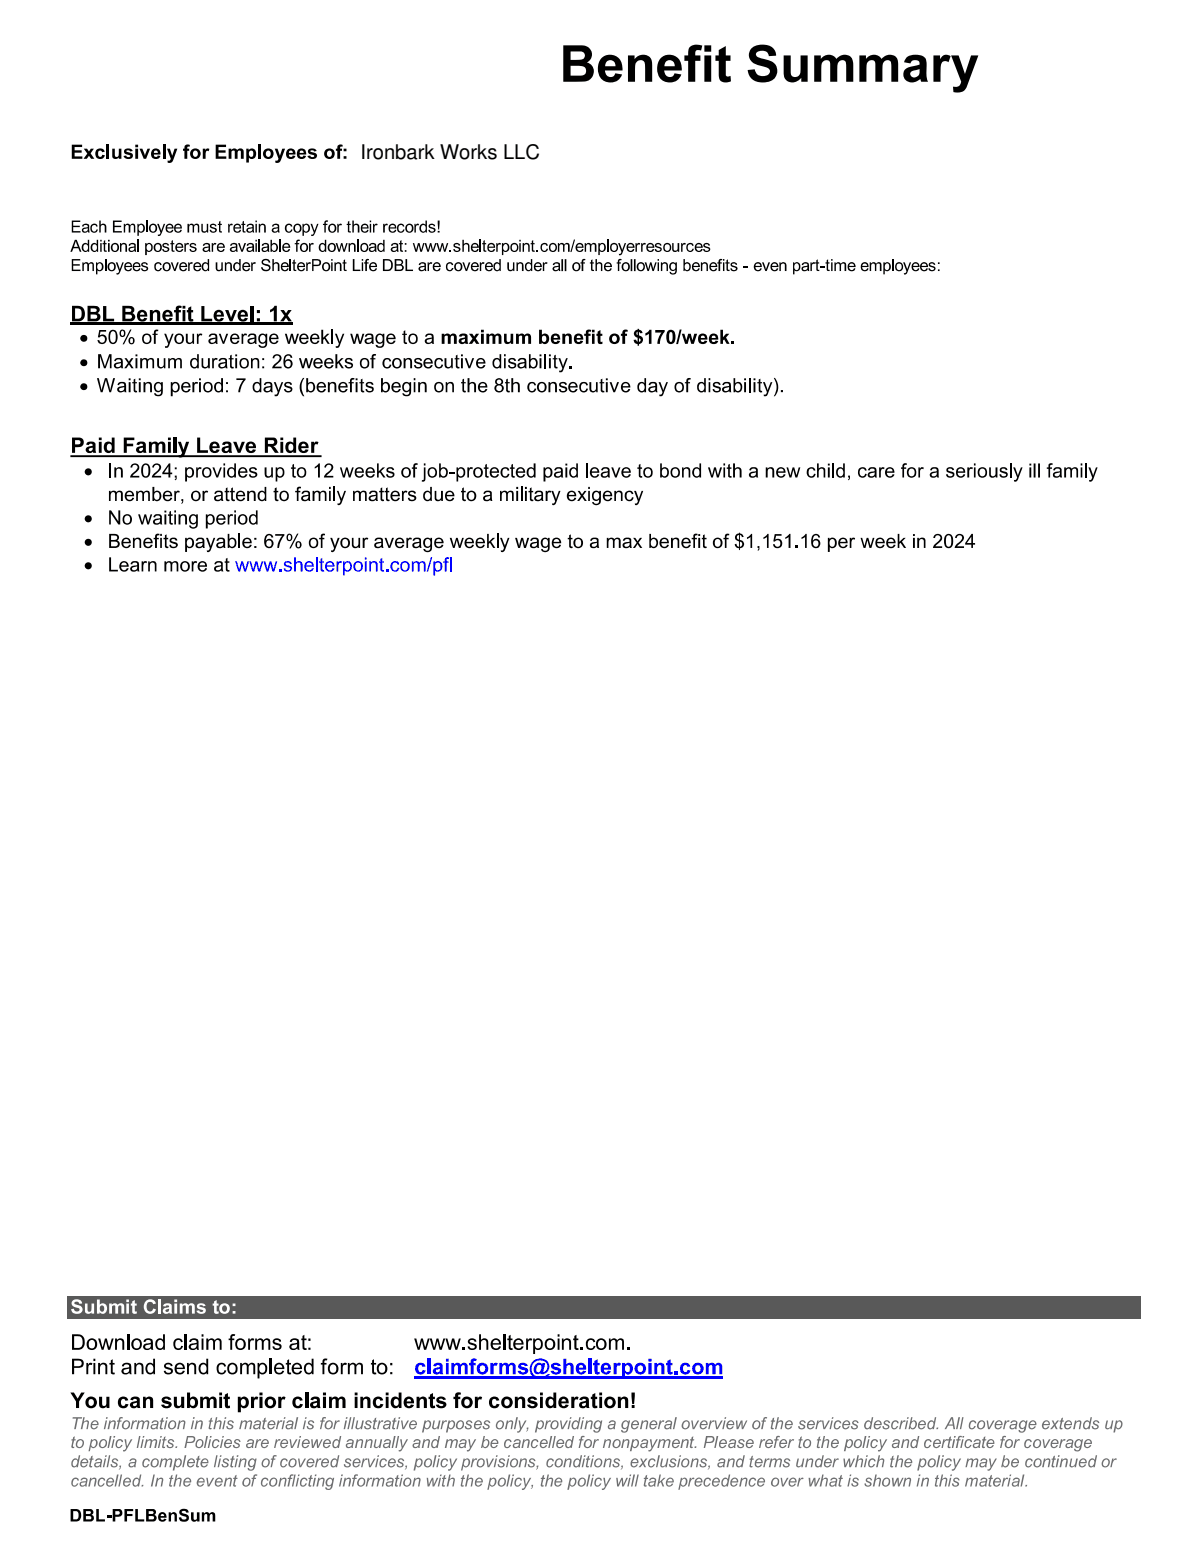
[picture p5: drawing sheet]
<svg xmlns="http://www.w3.org/2000/svg" width="216mm" height="279mm" viewBox="0 0 216 279" stroke-linecap="round" stroke-linejoin="round" font-family="sans-serif">
<defs><g id="words">
<text font-size="7.1" x="134.9" y="15.1">Summary</text>
<text font-size="5.6" x="101.6" y="13.7">Benefit</text>
<text font-size="3.6" x="65" y="28.7">Ironbark Works LLC</text>
<text font-size="3.3" x="71.5" y="86.6">of</text>
<text font-size="3.1" fill="#00f" x="74.8" y="248.2">claimforms@shelterpoint.com</text>
<g font-size="3">
<text x="74.8" y="243.8">www.shelterpoint.com.</text>
<text x="39" y="248.2">completed</text>
<text x="42.8" y="254.3">prior</text>
</g>
<text font-size="2.9" x="22.4" y="81.9">Family</text>
<g font-size="2.8">
<text x="13" y="28.9">Exclusively</text>
<text x="38.9" y="28.9">Employees</text>
<text x="54" y="70.9">(benefits</text>
<text x="125.7" y="70.9">disability).</text>
<text x="188.8" y="86.3">family</text>
<text x="53.3" y="90.6">family</text>
</g>
<g font-size="2.7">
<text x="51.4" y="62.2">weekly</text>
<text x="17.5" y="70.9">Waiting</text>
<text x="30.8" y="70.9">period:</text>
<text x="45.6" y="70.9">days</text>
<text x="68.7" y="70.9">begin</text>
<text x="88.8" y="66.6">disability.</text>
<text x="115" y="70.9">day</text>
<text x="33.4" y="86.4">provides</text>
<text x="76" y="86.4">job-protected</text>
<text x="98" y="86.4">paid</text>
<text x="170.6" y="86.4">seriously</text>
<text x="24.9" y="94.8">waiting</text>
<text x="37.1" y="94.8">period</text>
<text x="90.2" y="90.6">military</text>
<text x="102.2" y="90.6">exigency</text>
<text x="33.4" y="99.1">payable:</text>
<text x="81.1" y="99.1">weekly</text>
<text x="132.5" y="98.8">$1,151.16</text>
</g>
<text font-size="2.7" fill="#00f" x="42.4" y="103.3">www.shelterpoint.com/pfl</text>
<g font-size="2.5">
<text x="114.3" y="61.9">$170/week.</text>
<text x="23.5" y="86.2">2024;</text>
<text x="145.5" y="86.2">child,</text>
<text x="19.6" y="90.4">member,</text>
</g>
<g font-size="2.4">
<text x="22.1" y="57.5">Benefit</text>
<text x="36.3" y="57.6">Level:</text>
<text x="13" y="243.2">Download</text>
<text x="31.2" y="243.2">claim</text>
<text x="41.2" y="243.2">forms</text>
<text x="13" y="247.6">Print</text>
<text x="21.9" y="247.6">and</text>
<text x="29.5" y="247.6">send</text>
<text x="57.8" y="247.6">form</text>
<text x="12.7" y="253.7">You</text>
<text x="29" y="253.7">submit</text>
<text x="52.7" y="253.7">claim</text>
<text x="63.9" y="253.7">incidents</text>
<text x="81.8" y="253.7">for</text>
<text x="88.2" y="253.7">consideration!</text>
</g>
<g font-size="2.3">
<text x="20.3" y="42.1">Employee</text>
<text x="74.4" y="45.6">www.shelterpoint.com/employerresources</text>
<text x="13" y="49">Employees</text>
<text x="111.3" y="49">following</text>
<text x="143" y="49">part-time</text>
<text x="155.3" y="49">employees:</text>
<text x="13" y="57.5">DBL</text>
<text x="13" y="81.3">Paid</text>
<text x="35.6" y="81.3">Leave</text>
<text x="47.8" y="81.3">Rider</text>
</g>
<g font-size="2.3" fill="#6e6f71">
<text x="16" y="261.5">policy</text>
<text x="62.4" y="261.5">annually</text>
<text x="89.4" y="258.1">only,</text>
<text x="96.5" y="258.1">providing</text>
<text x="112" y="258.1">general</text>
<text x="152.2" y="261.5">policy</text>
<text x="25.7" y="264.9">complete</text>
<text x="38.6" y="264.9">listing</text>
<text x="47.1" y="268.4">conflicting</text>
<text x="74.6" y="264.9">policy</text>
<text x="83.2" y="264.9">provisions,</text>
<text x="165.4" y="264.9">policy</text>
</g>
<g font-size="2.2">
<text x="33" y="28.2">for</text>
<text x="58.4" y="28.2">of:</text>
<text x="26.2" y="45.6">posters</text>
<text x="17.6" y="61.7">50%</text>
<text x="25.7" y="61.7">of</text>
<text x="79.7" y="61.7">maximum</text>
<text x="97.2" y="61.7">benefit</text>
<text x="109.9" y="61.7">of</text>
<text x="17.7" y="66.1">Maximum</text>
<text x="34.3" y="66.1">duration:</text>
<text x="53.9" y="66.1">weeks</text>
<text x="64.9" y="66.1">of</text>
<text x="69" y="66.1">consecutive</text>
<text x="83.1" y="70.4">the</text>
<text x="89.2" y="70.4">8th</text>
<text x="95.1" y="70.4">consecutive</text>
<text x="121.7" y="70.4">of</text>
<text x="61.3" y="85.8">weeks</text>
<text x="105.7" y="85.8">leave</text>
<text x="119" y="85.8">bond</text>
<text x="162.5" y="85.8">for</text>
<text x="38.6" y="90">attend</text>
<text x="76.3" y="90">due</text>
<text x="19.6" y="98.5">Benefits</text>
<text x="47.7" y="98.5">67%</text>
<text x="55.7" y="98.5">of</text>
<text x="117.1" y="98.5">benefit</text>
<text x="128.5" y="98.5">of</text>
<text x="155.2" y="98.5">week</text>
<text x="168.2" y="98.5">2024</text>
<text x="19.6" y="102.7">Learn</text>
<text x="52.2" y="243.2">at:</text>
<text x="66.9" y="247.6">to:</text>
</g>
<g font-size="2.2" fill="#fff">
<text x="12.8" y="236.7">Submit</text>
<text x="25.9" y="236.7">Claims</text>
</g>
<g font-size="2.2" fill="#6e6f71">
<text x="108.8" y="261.5">nonpayment.</text>
<text x="88" y="268.4">policy,</text>
<text x="102.4" y="268.4">policy</text>
<text x="122.3" y="268.4">precedence</text>
</g>
<g font-size="2.1">
<text x="42.6" y="70.3">7</text>
<text x="127.7" y="85.7">with</text>
<text x="185.7" y="85.7">ill</text>
<text x="63.7" y="90.1">matters</text>
<text x="164.7" y="98.4">in</text>
</g>
<g font-size="2.1" fill="#6e6f71">
<text x="12.9" y="264.7">details,</text>
<text x="62.1" y="264.7">services,</text>
<text x="98.6" y="264.7">conditions,</text>
<text x="113.7" y="264.7">exclusions,</text>
</g>
<text font-size="2" x="38.6" y="102.8">at</text>
<text font-size="1.9" x="12.7" y="274.2">DBL-PFLBenSum</text>
<g font-size="1.8">
<text x="13" y="41.6">Each</text>
<text x="41.1" y="41.6">retain</text>
<text x="58.3" y="41.6">for</text>
<text x="62.5" y="41.6">their</text>
<text x="69.1" y="41.6">records!</text>
<text x="12.7" y="45.1">Additional</text>
<text x="41.5" y="45.1">available</text>
<text x="53.2" y="45.1">for</text>
<text x="57.5" y="45.1">download</text>
<text x="27.9" y="48.5">covered</text>
<text x="38.9" y="48.5">under</text>
<text x="47.1" y="48.5">ShelterPoint</text>
<text x="63.6" y="48.5">Life</text>
<text x="69.1" y="48.5">DBL</text>
<text x="80.4" y="48.5">covered</text>
<text x="91.5" y="48.5">under</text>
<text x="99.7" y="48.5">all</text>
<text x="103.2" y="48.5">of</text>
<text x="106.3" y="48.5">the</text>
<text x="123.3" y="48.5">benefits</text>
</g>
<g font-size="1.8" fill="#6e6f71">
<text x="13.1" y="257.6">The</text>
<text x="18.8" y="257.6">information</text>
<text x="37.7" y="257.6">this</text>
<text x="43.2" y="257.6">material</text>
<text x="54.6" y="257.6">is</text>
<text x="57.7" y="257.6">for</text>
<text x="62.1" y="257.6">illustrative</text>
<text x="122.9" y="257.6">overview</text>
<text x="135.6" y="257.6">of</text>
<text x="139" y="257.6">the</text>
<text x="144" y="257.6">services</text>
<text x="155.9" y="257.6">described.</text>
<text x="188" y="257.6">extends</text>
<text x="24.7" y="261">limits.</text>
<text x="33.3" y="261">Policies</text>
<text x="49.4" y="261">reviewed</text>
<text x="74.4" y="261">and</text>
<text x="86.8" y="261">be</text>
<text x="90.9" y="261">cancelled</text>
<text x="104.4" y="261">for</text>
<text x="127" y="261">Please</text>
<text x="136.9" y="261">refer</text>
<text x="147.3" y="261">the</text>
<text x="160.9" y="261">and</text>
<text x="166.7" y="261">certificate</text>
<text x="180.4" y="261">for</text>
<text x="43.7" y="267.9">of</text>
<text x="47.2" y="264.4">of</text>
<text x="50.5" y="264.4">covered</text>
<text x="61.1" y="267.9">information</text>
<text x="129.4" y="264.4">and</text>
<text x="143.6" y="264.4">under</text>
<text x="152.1" y="264.4">which</text>
<text x="160.6" y="264.4">the</text>
<text x="180.6" y="264.4">be</text>
<text x="184.9" y="264.4">continued</text>
</g>
<text font-size="1.7" x="70.4" y="45.1">at:</text>
<g font-size="1.7" fill="#6e6f71">
<text x="34.5" y="257.5">in</text>
<text x="170.4" y="257.5">All</text>
<text x="12.9" y="267.9">cancelled.</text>
<text x="30.5" y="267.9">the</text>
<text x="35.5" y="267.9">event</text>
<text x="77" y="267.9">with</text>
<text x="83.1" y="267.9">the</text>
<text x="97.5" y="267.9">the</text>
<text x="111.2" y="267.9">will</text>
<text x="116.2" y="267.9">take</text>
<text x="135.2" y="264.5">terms</text>
<text x="152.9" y="267.9">is</text>
<text x="156" y="267.9">shown</text>
<text x="165.4" y="267.9">in</text>
<text x="168.7" y="267.9">this</text>
<text x="174.1" y="267.9">material.</text>
</g>
<text font-size="1.4" x="134.1" y="48.3">-</text>
</g></defs>
<path d="M12.2 234h193.6v4h-193.6z" fill="#595959"/>
<path d="M74.7 248.7h55.7" fill="none" stroke="#00f" stroke-width=".42"/>
<g fill="#000">
<path d="M124.4 8.5a2.14 2.14 0 0 1 2.3-.3l-.2 .9-.6-.1a.65 .65 0 0 0-.5 1h.9v1h-.9v3.8h-1.3v-3.8h-.7v-1h.7l.1-1zM129.6 9l1.3-.7v1.7h.9v1h-.9v2.3a.49 .49 0 0 0 .3 .5 .49 .49 0 0 0 .6-.1v1a1.39 1.39 0 0 1-2.1-.8l-.1-2.9h-.6v-1h.6zM168.4 10h1.2v.7a1.21 1.21 0 0 1 1.9-.6l-.4 1.1a.82 .82 0 0 0-1-.1 .82 .82 0 0 0-.4 .8l-.1 2.9h-1.2zM171.5 10h1.4l1.1 3.4 1.2-3.4h1.3l-2 5.4a1.81 1.81 0 0 1-2.5 1.2l-.1-1a1.08 1.08 0 0 0 1.5-.8zM29.3 26.1h.5v2.6h-.5zM30.1 26.8h.5l.5 1.3 .4-1.3h.5l-.8 2.1a.73 .73 0 0 1-.9 .5l-.1-.4h.4l.2-.3zM36.6 26.8h.4v.3l.3-.3h.3l.2 .1-.2 .4a.38 .38 0 0 0-.4 0 .38 .38 0 0 0-.1 .5v.9h-.5zM55.6 27.1a.94 .94 0 0 1 1.5 .2h-.5a.36 .36 0 0 0-.3-.2 .36 .36 0 0 0-.3 .2v.1a1.32 1.32 0 0 1 1.2 .7 .93 .93 0 0 1-.9 .6 .93 .93 0 0 1-.8-.5l.5-.1a.34 .34 0 0 0 .3 .3 .34 .34 0 0 0 .3-.3 1.01 1.01 0 0 1-1-.9zM60.9 26.3l.3-.2 .6 .1v.3h-.3l-.1 .1-.1 .2h.4v.4h-.4v1.5h-.5v-1.5h-.2v-.4h.2zM16.5 40.6a.64 .64 0 0 1 .6-.2 .64 .64 0 0 1 .5 .5h-.2a.47 .47 0 0 0-.7-.2 .47 .47 0 0 0-.1 .7 .42 .42 0 0 0 .4 .4 .42 .42 0 0 0 .4-.4h.3a.73 .73 0 0 1-1 .6 .73 .73 0 0 1-.4-1.1zM17.9 39.8h.3v.8a.57 .57 0 0 1 .6-.2 .57 .57 0 0 1 .4 .6v1h-.3v-1a.37 .37 0 0 0-.5-.4 .37 .37 0 0 0-.2 .5v.9h-.3zM21.6 43.9h.3v.2a.59 .59 0 0 1 .6-.2 .59 .59 0 0 1 .4 .6v.9h-.3v-.9a.38 .38 0 0 0-.4-.4 .38 .38 0 0 0-.3 .5v.8h-.3z"/>
<path d="M25.6 47.5a.65 .65 0 0 1 1 .3h-.2a.32 .32 0 0 0-.3-.3 .32 .32 0 0 0-.3 .3v.1a.77 .77 0 0 1 .9 .7 .69 .69 0 0 1-.7 .4 .69 .69 0 0 1-.6-.5l.3-.1a.36 .36 0 0 0 .4 .4 .36 .36 0 0 0 .3-.4 1.03 1.03 0 0 1-.9-.6zM33.8 40.4h.3v.2a.5 .5 0 0 1 .4-.2 .5 .5 0 0 1 .5 .3 .51 .51 0 0 1 .6-.3 .51 .51 0 0 1 .3 .5v1.1h-.2v-1a.33 .33 0 0 0-.3-.4 .33 .33 0 0 0-.4 .3v1.1h-.2v-1a.35 .35 0 0 0-.5-.4 .35 .35 0 0 0-.2 .6v.8h-.3zM34.3 44a.65 .65 0 0 1 1.1 .3h-.3a.32 .32 0 0 0-.3-.3 .32 .32 0 0 0-.3 .3l.1 .1a.77 .77 0 0 1 .8 .7 .69 .69 0 0 1-.6 .4 .69 .69 0 0 1-.6-.5l.2-.1a.36 .36 0 0 0 .4 .4 .36 .36 0 0 0 .3-.4 1.03 1.03 0 0 1-.9-.6zM36.3 40.4h.3v.9a.38 .38 0 0 0 .4 .5 .38 .38 0 0 0 .3-.6v-.8h.2v1.6h-.2v-.2a.55 .55 0 0 1-.6 .2 .55 .55 0 0 1-.4-.6zM38 40.6a.65 .65 0 0 1 1 .2l-.2 .1a.32 .32 0 0 0-.3-.3 .32 .32 0 0 0-.4 .3l.1 .1a.77 .77 0 0 1 .9 .6 .69 .69 0 0 1-.7 .4 .69 .69 0 0 1-.6-.5h.3a.35 .35 0 0 0 .3 .4 .35 .35 0 0 0 .3-.5 1.04 1.04 0 0 1-.9-.6zM38.2 43.9h.2v.2l.3-.2h.3l-.1 .3a.34 .34 0 0 0-.4 0 .34 .34 0 0 0-.1 .4v.8h-.2zM39.5 40l.3-.1v.5h.2v.2h-.2v1.1h.2l.1 .3a.39 .39 0 0 1-.5-.1 .39 .39 0 0 1-.1-.4v-.9h-.2v-.2h.2zM45.3 47.4h.2v.2l.3-.3 .4 .1-.2 .2a.34 .34 0 0 0-.4 .1 .34 .34 0 0 0 0 .4v.8h-.3zM46.7 40.4h.2v.2a.59 .59 0 0 1 .7-.2 .59 .59 0 0 1 .3 .6v1h-.3v-1a.38 .38 0 0 0-.4-.4 .38 .38 0 0 0-.3 .5v.9h-.2zM51.6 40.6a.66 .66 0 0 1 .7-.2 .66 .66 0 0 1 .4 .5h-.2a.43 .43 0 0 0-.6-.3 .43 .43 0 0 0-.2 .6 .42 .42 0 0 0 .3 .6 .42 .42 0 0 0 .5-.4h.2a.72 .72 0 0 1-.9 .5 .72 .72 0 0 1-.4-1zM55.7 43.9h.3v.2l.2-.2h.2h.2l-.1 .3a.36 .36 0 0 0-.4 0 .36 .36 0 0 0-.1 .4v.8h-.3zM56 40.4h.3l.4 1.3 .5-1.3h.2l-.5 1.6a.56 .56 0 0 1-.8 .6v-.3a.33 .33 0 0 0 .5-.3z"/>
<path d="M60.3 47.4h.2v.2a.59 .59 0 0 1 .7-.2 .59 .59 0 0 1 .4 .5v1h-.3v-.9a.38 .38 0 0 0-.4-.5 .38 .38 0 0 0-.3 .6v.8h-.3zM60.8 40.4h.2v.3l.3-.3h.4l-.1 .3a.34 .34 0 0 0-.5 .1 .34 .34 0 0 0 0 .4v.8h-.3zM62 47l.2-.2v.6h.3v.2h-.3v1l.3 .1v.2a.39 .39 0 0 1-.4 0 .39 .39 0 0 1-.1-.4v-.9h-.2v-.2h.2zM67.3 40.4h.2v.3l.2-.3h.4l-.1 .3a.34 .34 0 0 0-.4 .1 .34 .34 0 0 0-.1 .4v.8h-.2zM73.1 46.8h.3v1.9h1.1v.2h-1.4zM77.1 47.4h.2v.2l.3-.3h.2l.2 .1-.1 .3a.36 .36 0 0 0-.4 0 .36 .36 0 0 0-.1 .4v.8h-.3zM77.4 40.6a.65 .65 0 0 1 1.1 .2l-.3 .1a.32 .32 0 0 0-.3-.3 .32 .32 0 0 0-.3 .3l.1 .1a.77 .77 0 0 1 .8 .6 .69 .69 0 0 1-.6 .4 .69 .69 0 0 1-.6-.5h.2a.35 .35 0 0 0 .4 .4 .35 .35 0 0 0 .3-.5 1.03 1.03 0 0 1-.9-.6zM86.5 47.4h.3v.2l.2-.3h.2l.2 .1-.1 .3a.36 .36 0 0 0-.4 0 .36 .36 0 0 0-.1 .4v.8h-.3zM97.9 47.4h.2v.2l.3-.3h.2l.2 .1-.1 .3a.36 .36 0 0 0-.5 0 .36 .36 0 0 0 0 .4v.8h-.3zM105.1 46.8h.5l-.1 .2-.3 .1v.3h.3v.2h-.3v1.3h-.3v-1.3h-.2v-.2h.2zM118.2 44a.68 .68 0 0 1 1.1 .3h-.3a.32 .32 0 0 0-.3-.2 .32 .32 0 0 0-.3 .2l.1 .1a.76 .76 0 0 1 .8 .7 .69 .69 0 0 1-.6 .4 .69 .69 0 0 1-.6-.5l.3-.1a.34 .34 0 0 0 .3 .4 .34 .34 0 0 0 .3-.4 1.04 1.04 0 0 1-.9-.6zM121.2 43.9h.3v.9a.38 .38 0 0 0 .4 .4 .38 .38 0 0 0 .3-.5v-.8h.3v1.5h-.2v-.2a.55 .55 0 0 1-.7 .3 .55 .55 0 0 1-.4-.6z"/>
<path d="M122.9 43.9h.2v.2l.2-.2h.3h.1l-.1 .3a.36 .36 0 0 0-.4 0 .36 .36 0 0 0-.1 .4v.8h-.2zM124 44.1a.64 .64 0 0 1 .6-.3 .64 .64 0 0 1 .5 .5l-.3 .1a.47 .47 0 0 0-.6-.2 .47 .47 0 0 0-.1 .7 .42 .42 0 0 0 .4 .4 .42 .42 0 0 0 .4-.4h.2a.72 .72 0 0 1-.9 .5 .72 .72 0 0 1-.4-1zM127 44a.68 .68 0 0 1 1.1 .3h-.3a.32 .32 0 0 0-.3-.2 .32 .32 0 0 0-.4 .2l.2 .1a.76 .76 0 0 1 .8 .7 .69 .69 0 0 1-.7 .4 .69 .69 0 0 1-.6-.5l.3-.1a.34 .34 0 0 0 .4 .4 .34 .34 0 0 0 .3-.4 1.03 1.03 0 0 1-1-.6zM129.8 46.8h.5l-.1 .2-.3 .1v.3h.3v.2h-.3v1.3h-.3v-1.3h-.2v-.2h.2zM131 47l.3-.2v.6h.3v.2h-.3v1l.1 .1h.2v.2a.39 .39 0 0 1-.4 0 .39 .39 0 0 1-.2-.4v-.9h-.2v-.2h.2zM131.9 47.5a.65 .65 0 0 1 1 .3h-.2a.31 .31 0 0 0-.3-.3 .31 .31 0 0 0-.3 .4 .77 .77 0 0 1 .9 .7 .69 .69 0 0 1-.7 .4 .69 .69 0 0 1-.6-.5l.3-.1a.35 .35 0 0 0 .3 .4 .35 .35 0 0 0 .3-.4 1.03 1.03 0 0 1-.8-.6zM137.4 47.4h.3l.5 1.2 .4-1.2h.3l-.6 1.5h-.3zM140.6 47.4h.2v.2a.58 .58 0 0 1 .7-.2 .58 .58 0 0 1 .4 .5v1h-.3v-.9a.38 .38 0 0 0-.5-.5 .38 .38 0 0 0-.3 .6v.8h-.2zM167.6 47.5a.67 .67 0 0 1 1.1 .3h-.3a.34 .34 0 0 0-.3-.3 .34 .34 0 0 0-.3 .3l.1 .1a.76 .76 0 0 1 .8 .7 .69 .69 0 0 1-.7 .4 .69 .69 0 0 1-.6-.5l.3-.1a.34 .34 0 0 0 .4 .4 .34 .34 0 0 0 .3-.4l-.3-.2a.48 .48 0 0 1-.5-.1 .48 .48 0 0 1 0-.6z"/>
<path d="M119.1 10.6a2.23 2.23 0 0 1 2.5-.6 2.23 2.23 0 0 1 1.4 2.2v.5h-3.2a.97 .97 0 0 0 .7 1.2 .97 .97 0 0 0 1.2-.7l1.2 .2a2.3 2.3 0 0 1-2.9 1.4 2.3 2.3 0 0 1-1.4-2.8l.1-.8zM120.1 11.2l-.3 .8h1.9a.94 .94 0 0 0-.5-1 .94 .94 0 0 0-1.1 .2z"/>
<path d="M127.1 8.2h1.2v1.1h-1.2zM127.1 10h1.2v4.8h-1.2z"/>
<path d="M27.5 27a.86 .86 0 0 1 1-.1 .86 .86 0 0 1 .4 1h-1.1a.35 .35 0 0 0 .2 .4 .35 .35 0 0 0 .4-.2l.5 .1a.93 .93 0 0 1-1.4 .3 .93 .93 0 0 1 0-1.5zM27.8 27.3v.3h.7a.38 .38 0 0 0-.2-.4 .38 .38 0 0 0-.5 .1z"/>
<path d="M53.8 27a.89 .89 0 0 1 1-.1 .89 .89 0 0 1 .4 1h-1.2a.37 .37 0 0 0 .3 .4 .37 .37 0 0 0 .4-.2l.5 .1a.91 .91 0 0 1-1.3 .4 .91 .91 0 0 1-.3-1.4zM54.1 27.3l-.1 .3h.8a.39 .39 0 0 0-.2-.4 .39 .39 0 0 0-.5 .1z"/>
<path d="M62 26.8h.5v.5h-.5zM62 28.2h.5v.5h-.5z"/>
<path d="M20.2 44a.76 .76 0 0 1 1.2 .2 .76 .76 0 0 1-.3 1.1 .76 .76 0 0 1-1.1-.4v-.5zM20.4 44.2a.55 .55 0 0 0-.1 .8 .55 .55 0 0 0 .8 .1 .55 .55 0 0 0 0-.7 .55 .55 0 0 0-.7-.2z"/>
<path d="M23.3 44a.66 .66 0 0 1 .7-.2 .66 .66 0 0 1 .5 .6l.1 1h-.3v-.2a.56 .56 0 0 1-.8 .3 .56 .56 0 0 1-.2-.8l.9-.2a.38 .38 0 0 0-.3-.4 .38 .38 0 0 0-.4 .3l-.3-.1zM23.5 44.9a.41 .41 0 0 0 .5 .4 .41 .41 0 0 0 .2-.6z"/>
<path d="M24.1 47.6a.71 .71 0 0 1 .9-.2 .71 .71 0 0 1 .3 .8h-1.1a.46 .46 0 0 0 .3 .5 .46 .46 0 0 0 .6-.3l.2 .1a.77 .77 0 0 1-1.1 .4 .77 .77 0 0 1-.2-1.2zM24.4 47.7l-.2 .3h.9a.44 .44 0 0 0-.3-.4 .44 .44 0 0 0-.4 .1z"/>
<path d="M30 40.6a.71 .71 0 0 1 .9-.2 .71 .71 0 0 1 .4 .8h-1.2a.46 .46 0 0 0 .4 .6 .46 .46 0 0 0 .5-.3h.3a.77 .77 0 0 1-1.1 .4 .77 .77 0 0 1-.3-1.1zM30.3 40.7l-.2 .3h.9a.44 .44 0 0 0-.2-.4 .44 .44 0 0 0-.5 .1z"/>
<path d="M31.6 40.6a.71 .71 0 0 1 .8-.2 .71 .71 0 0 1 .4 .8h-1.1a.46 .46 0 0 0 .3 .6 .46 .46 0 0 0 .5-.3h.3a.77 .77 0 0 1-1.1 .4 .77 .77 0 0 1-.2-1.1zM31.8 40.7l-.1 .3h.8a.44 .44 0 0 0-.2-.4 .44 .44 0 0 0-.5 .1z"/>
<path d="M35 47.6a.71 .71 0 0 1 .9-.2 .71 .71 0 0 1 .4 .8h-1.2a.46 .46 0 0 0 .4 .5 .46 .46 0 0 0 .5-.3l.3 .1a.77 .77 0 0 1-1.1 .4 .77 .77 0 0 1-.3-1.2zM35.3 47.7l-.2 .3h.9a.44 .44 0 0 0-.2-.4 .44 .44 0 0 0-.5 .1z"/>
<path d="M36.6 47.6l.4-.3 .5 .2v-.7h.2v2.1h-.2v-.2a.75 .75 0 0 1-1.1-.1 .75 .75 0 0 1 .2-1zM36.8 47.7a.62 .62 0 0 0-.1 .7 .62 .62 0 0 0 .5 .3 .6 .6 0 0 0 .3-.7 .6 .6 0 0 0-.6-.4z"/>
<path d="M36.7 44a.66 .66 0 0 1 .7-.2 .66 .66 0 0 1 .5 .6l.1 1h-.3l-.1-.2a.55 .55 0 0 1-.7 .3 .55 .55 0 0 1-.3-.8l1-.2a.41 .41 0 0 0-.3-.5 .41 .41 0 0 0-.5 .4l-.2-.1zM36.9 44.9l-.1 .1a.42 .42 0 0 0 .6 .2 .42 .42 0 0 0 .2-.5z"/>
<path d="M39.3 44.1a.71 .71 0 0 1 .9-.2 .71 .71 0 0 1 .3 .8h-1.1a.46 .46 0 0 0 .3 .6 .46 .46 0 0 0 .6-.4l.2 .1a.77 .77 0 0 1-1.1 .4 .77 .77 0 0 1-.2-1.2zM39.5 44.2l-.1 .3h.9a.44 .44 0 0 0-.3-.4 .44 .44 0 0 0-.5 .1z"/>
<path d="M43.9 47.6a.73 .73 0 0 1 .9-.2 .73 .73 0 0 1 .3 .8h-1.1a.46 .46 0 0 0 .3 .5 .46 .46 0 0 0 .5-.3l.3 .1a.77 .77 0 0 1-1.1 .4 .77 .77 0 0 1-.2-1.2zM44.1 47.7l-.1 .3h.8a.44 .44 0 0 0-.2-.4 .44 .44 0 0 0-.5 .1z"/>
<path d="M46.1 39.8h.2v.3h-.2zM46.1 40.4h.2v1.6h-.2z"/>
<path d="M48.8 43.3h.2v.7a.76 .76 0 0 1 1.1 .2 .76 .76 0 0 1-.2 1.1l-.4 .2-.5-.3v.2h-.2zM49.1 44.2a.61 .61 0 0 0-.1 .7 .61 .61 0 0 0 .6 .3 .6 .6 0 0 0 .3-.6 .6 .6 0 0 0-.6-.5z"/>
<path d="M49.2 40.6a.66 .66 0 0 1 .7-.3 .66 .66 0 0 1 .5 .7v1h-.2l-.1-.2a.55 .55 0 0 1-.7 .2 .55 .55 0 0 1-.3-.7l1-.3a.41 .41 0 0 0-.4-.4 .41 .41 0 0 0-.4 .3h-.3zM49.4 41.4l-.1 .1a.42 .42 0 0 0 .5 .3 .42 .42 0 0 0 .3-.6z"/>
<path d="M51.1 44.1a.71 .71 0 0 1 .9-.2 .71 .71 0 0 1 .4 .8h-1.2a.46 .46 0 0 0 .3 .6 .46 .46 0 0 0 .6-.4l.2 .1a.76 .76 0 0 1-1.1 .4 .76 .76 0 0 1-.2-1.2zM51.3 44.2l-.1 .3h.9a.44 .44 0 0 0-.3-.4 .44 .44 0 0 0-.5 .1z"/>
<path d="M53.2 40.6a.76 .76 0 0 1 1.1 .1 .76 .76 0 0 1-.3 1.1 .76 .76 0 0 1-1.1-.4v-.5zM53.3 40.7a.55 .55 0 0 0-.1 .8 .55 .55 0 0 0 .8 .1 .55 .55 0 0 0 .1-.7 .55 .55 0 0 0-.8-.2z"/>
<path d="M54.6 40.4h.2v.2a.71 .71 0 0 1 .9 0 .71 .71 0 0 1 .2 .9 .62 .62 0 0 1-1.1 .3v.8h-.2zM54.9 40.7a.61 .61 0 0 0-.1 .7 .61 .61 0 0 0 .6 .4 .7 .7 0 0 0-.2-1.2z"/>
<path d="M56.3 46.8h.8a.66 .66 0 0 1 .8 .6 .66 .66 0 0 1-.8 .6h-.5v.9h-.3zM56.6 47v.8h.5a.4 .4 0 0 0 .5-.4 .4 .4 0 0 0-.5-.4z"/>
<path d="M58.3 47.5a.76 .76 0 0 1 1.2 .2 .76 .76 0 0 1-.3 1.1 .76 .76 0 0 1-1.1-.4v-.5zM58.5 47.7a.55 .55 0 0 0-.1 .7 .55 .55 0 0 0 .7 .2 .55 .55 0 0 0 .1-.8 .55 .55 0 0 0-.7-.1z"/>
<path d="M59.7 46.8h.3v.3h-.3zM59.7 47.4h.3v1.5h-.3z"/>
<path d="M65.2 44a.77 .77 0 0 1 1.1 .2 .77 .77 0 0 1-.2 1.1 .77 .77 0 0 1-1-.2l-.1-.7zM65.4 44.2a.55 .55 0 0 0-.1 .8 .55 .55 0 0 0 .7 .1 .55 .55 0 0 0 .1-.8 .55 .55 0 0 0-.7-.1z"/>
<path d="M66.7 39.8h.2v.3h-.2zM66.7 40.4h.2v1.6h-.2z"/>
<path d="M66.7 44a.67 .67 0 0 1 .7-.2 .67 .67 0 0 1 .5 .6l.1 1h-.3l-.1-.2a.56 .56 0 0 1-.7 .3 .56 .56 0 0 1-.3-.8l1-.3a.38 .38 0 0 0-.4-.4 .38 .38 0 0 0-.4 .4l-.2-.1zM66.8 44.9a.41 .41 0 0 0 .5 .4 .41 .41 0 0 0 .3-.6z"/>
<path d="M66.8 47.6a.71 .71 0 0 1 .8-.2 .71 .71 0 0 1 .4 .8h-1.1a.46 .46 0 0 0 .3 .5 .46 .46 0 0 0 .6-.3l.2 .1a.78 .78 0 0 1-1.2 .3 .78 .78 0 0 1 0-1.2zM67 47.7l-.1 .3h.9l-.3-.4z"/>
<path d="M68.2 44.1l.5-.3 .4 .2v-.7h.3v2.1h-.2v-.2a.68 .68 0 0 1-.9 .1 .68 .68 0 0 1-.2-.8zM68.4 44.2a.61 .61 0 0 0-.1 .7 .61 .61 0 0 0 .6 .3 .6 .6 0 0 0 .3-.6 .6 .6 0 0 0-.6-.5z"/>
<path d="M73 43.9h.3v.3h-.3zM73 45.1h.3v.3h-.3z"/>
<path d="M75.6 47.5a.66 .66 0 0 1 .8-.2 .66 .66 0 0 1 .4 .6l.1 1h-.2l-.1-.2a.54 .54 0 0 1-.8 .3 .54 .54 0 0 1-.2-.8l1-.3a.38 .38 0 0 0-.4-.4 .38 .38 0 0 0-.4 .4l-.3-.1zM75.8 48.4a.42 .42 0 0 0 .5 .3 .42 .42 0 0 0 .3-.5z"/>
<path d="M75.8 40.6l.5-.2 .4 .2v-.8h.3v2.2h-.2v-.2a.75 .75 0 0 1-1.1-.1 .75 .75 0 0 1 .1-1.1zM76.1 40.7a.62 .62 0 0 0-.1 .7 .62 .62 0 0 0 .5 .4 .6 .6 0 0 0 .3-.7 .6 .6 0 0 0-.6-.5z"/>
<path d="M78.9 39.8h.4l-.1 1.6h-.2zM78.9 41.7h.4v.3h-.4z"/>
<path d="M78.4 47.4a.73 .73 0 0 1 .8 .1 .73 .73 0 0 1 .3 .7h-1.2a.46 .46 0 0 0 .4 .5 .46 .46 0 0 0 .5-.3l.3 .1a.76 .76 0 0 1-1.1 .4 .76 .76 0 0 1-.3-1.2zM78.5 47.7l-.1 .3h.8a.44 .44 0 0 0-.2-.4 .44 .44 0 0 0-.5 .1z"/>
<path d="M87.8 47.4a.73 .73 0 0 1 .8 .1 .73 .73 0 0 1 .3 .7h-1.2a.46 .46 0 0 0 .4 .5 .46 .46 0 0 0 .5-.3l.3 .1a.76 .76 0 0 1-1.1 .4 .76 .76 0 0 1-.2-1.2zM87.9 47.7l-.1 .3h.8a.44 .44 0 0 0-.2-.4 .44 .44 0 0 0-.5 .1z"/>
<path d="M89.2 47.6l.4-.3 .5 .2v-.7h.2v2.1h-.2v-.2a.68 .68 0 0 1-.9 .1 .68 .68 0 0 1-.2-.9zM89.4 47.7a.61 .61 0 0 0-.1 .7 .61 .61 0 0 0 .5 .3 .6 .6 0 0 0 .3-.7 .6 .6 0 0 0-.6-.4z"/>
<path d="M96.5 47.6a.71 .71 0 0 1 .9-.2 .71 .71 0 0 1 .3 .8h-1.1a.46 .46 0 0 0 .3 .5 .46 .46 0 0 0 .5-.3l.3 .1a.76 .76 0 0 1-1.1 .4 .76 .76 0 0 1-.2-1.2zM96.7 47.7l-.1 .3h.8a.44 .44 0 0 0-.2-.4 .44 .44 0 0 0-.5 .1z"/>
<path d="M109.3 47.4a.73 .73 0 0 1 .8 .1 .73 .73 0 0 1 .3 .7h-1.2a.46 .46 0 0 0 .3 .5 .46 .46 0 0 0 .6-.3l.2 .1a.76 .76 0 0 1-1 .4 .76 .76 0 0 1-.3-1.2zM109.4 47.7l-.2 .3h.9a.44 .44 0 0 0-.3-.4 .44 .44 0 0 0-.4 .1z"/>
<path d="M116.8 44.1a.71 .71 0 0 1 .8-.2 .71 .71 0 0 1 .4 .8h-1.2a.46 .46 0 0 0 .4 .6 .46 .46 0 0 0 .5-.4l.3 .1a.76 .76 0 0 1-1.1 .4 .76 .76 0 0 1-.2-1.2zM117 44.2l-.1 .3h.8a.44 .44 0 0 0-.2-.4 .44 .44 0 0 0-.5 .1z"/>
<path d="M119.8 44a.77 .77 0 0 1 1.1 .2 .77 .77 0 0 1-.1 1.1 .77 .77 0 0 1-1.1-.2v-.7zM120 44.2a.56 .56 0 0 0-.1 .8 .56 .56 0 0 0 .8 .1 .56 .56 0 0 0 .1-.8 .56 .56 0 0 0-.8-.1z"/>
<path d="M120.9 47.6l.5-.3 .4 .3v-.2h.3v1.3a.68 .68 0 0 1-.5 .8 .68 .68 0 0 1-.8-.5l.2 .1a.45 .45 0 0 0 .6 .2 .45 .45 0 0 0 .2-.6 .75 .75 0 0 1-1-.1 .75 .75 0 0 1 .1-1zM121.1 47.7a.54 .54 0 0 0-.1 .7 .54 .54 0 0 0 .7 .2 .54 .54 0 0 0 .1-.7 .54 .54 0 0 0-.7-.2z"/>
<path d="M125.5 44.1a.71 .71 0 0 1 .9-.2 .71 .71 0 0 1 .4 .8h-1.2a.46 .46 0 0 0 .3 .6 .46 .46 0 0 0 .6-.4l.3 .1a.79 .79 0 0 1-1.2 .3 .79 .79 0 0 1-.1-1.2zM125.7 44.2l-.1 .3h.9a.44 .44 0 0 0-.3-.4 .44 .44 0 0 0-.5 .1z"/>
<path d="M130.4 46.8h.3v.3h-.3zM130.4 47.4h.3v1.5h-.3z"/>
<path d="M136.2 47.6a.71 .71 0 0 1 .8-.2 .71 .71 0 0 1 .4 .8h-1.1a.46 .46 0 0 0 .3 .5 .46 .46 0 0 0 .5-.3l.3 .1a.78 .78 0 0 1-1.2 .3 .78 .78 0 0 1 0-1.2zM136.4 47.7l-.1 .3h.8l-.2-.4z"/>
<path d="M139.2 47.6a.71 .71 0 0 1 .8-.2 .71 .71 0 0 1 .4 .8h-1.2a.46 .46 0 0 0 .4 .5 .46 .46 0 0 0 .5-.3l.3 .1a.76 .76 0 0 1-1.1 .4 .76 .76 0 0 1-.2-1.2zM139.4 47.7l-.1 .3h.8a.44 .44 0 0 0-.2-.4 .44 .44 0 0 0-.5 .1z"/>
<path d="M153.2 47.4a.73 .73 0 0 1 .8 .1 .73 .73 0 0 1 .3 .7h-1.2a.46 .46 0 0 0 .4 .5 .46 .46 0 0 0 .5-.3l.3 .1a.76 .76 0 0 1-1.1 .4 .76 .76 0 0 1-.2-1.2zM153.3 47.7l-.1 .3h.8a.44 .44 0 0 0-.2-.4 .44 .44 0 0 0-.5 .1z"/>
<path d="M169.2 47.4h.3v.3h-.3zM169.2 48.6h.3v.3h-.3z"/>
</g>
<path d="M24.9 43.3v2.2M50.5 43.3v2.2" fill="none" stroke="#000" stroke-width=".3"/>
<path d="M101.3 46.8h.3v2.1h-.3zM101.9 46.8h.3v2.1h-.3z" fill-rule="evenodd" fill="#000"/>
<g fill="#fff">
<path d="M19.7 235.3h.5v.2l.3-.2 .4-.1 .3 .3a.64 .64 0 0 1 .8-.3 .64 .64 0 0 1 .4 .7v1.2h-.5v-1.3a.3 .3 0 0 0-.4-.2 .3 .3 0 0 0-.2 .4v1.1h-.5v-1.2a.3 .3 0 0 0-.4-.3 .3 .3 0 0 0-.2 .4v1.1h-.5z"/>
<path d="M23.8 234.9l.5-.3v.7h.4v.4h-.4v.9l.4 .1v.4a.53 .53 0 0 1-.7 0 .53 .53 0 0 1-.2-.6v-.8h-.2v-.4h.2z"/>
<path d="M32.4 235.3h.5v.2l.3-.2 .4-.1 .3 .3a.64 .64 0 0 1 .8-.3 .64 .64 0 0 1 .4 .7v1.2h-.5v-1.3a.3 .3 0 0 0-.4-.2 .3 .3 0 0 0-.2 .4v1.1h-.5v-1.2a.3 .3 0 0 0-.3-.3 .3 .3 0 0 0-.3 .4v1.1h-.5z"/>
<path d="M35.6 235.5a.94 .94 0 0 1 1.5 .2l-.5 .1a.32 .32 0 0 0-.3-.3 .32 .32 0 0 0-.3 .3 1.22 1.22 0 0 1 1.1 .7 .9 .9 0 0 1-.8 .6 .9 .9 0 0 1-.9-.5l.5-.1a.34 .34 0 0 0 .4 .3 .34 .34 0 0 0 .3-.3 1 1 0 0 1-1.1-.9z"/>
<path d="M38.6 234.9l.5-.3v.7h.3v.4h-.3v.9l.3 .1 .1 .4a.53 .53 0 0 1-.7 0 .53 .53 0 0 1-.2-.6v-.8h-.2v-.4h.2z"/>
<path d="M22.8 234.6h.5v.4h-.5zM22.8 235.3h.5v1.8h-.5z"/>
<path d="M39.5 236.2a1 1 0 0 1 2 0 1 1 0 0 1-2 0zM40.2 235.8a.49 .49 0 0 0 0 .8 .49 .49 0 0 0 .7-.2v-.5a.41 .41 0 0 0-.3-.3 .41 .41 0 0 0-.4 .2z"/>
<path d="M42 235.3h.5v.4h-.5zM42 236.6h.5v.5h-.5z"/>
</g>
<g fill="#000">
<path d="M17.7 246h.3v.3a.71 .71 0 0 1 .9-.3 .71 .71 0 0 1 .5 .8v1.2h-.4v-1.2a.51 .51 0 0 0-.6-.6 .51 .51 0 0 0-.4 .7v1.1h-.3zM20 245.5l.3-.2v.7h.4v.3h-.4v1.2a.21 .21 0 0 0 .1 .3 .21 .21 0 0 0 .3-.1v.3a.5 .5 0 0 1-.6 0 .5 .5 0 0 1-.1-.6v-1.1h-.3v-.3h.3zM33.7 246h.3v.3a.74 .74 0 0 1 .9-.3 .74 .74 0 0 1 .5 .8v1.2h-.4v-1.2a.51 .51 0 0 0-.5-.5 .51 .51 0 0 0-.4 .6v1.1h-.4zM37.2 241.6h.3v.3a.67 .67 0 0 1 1.2 0 .64 .64 0 0 1 .8-.3 .64 .64 0 0 1 .5 .6v1.4h-.4v-1.2a.44 .44 0 0 0-.5-.6 .44 .44 0 0 0-.3 .6v1.2h-.4v-1.3a.46 .46 0 0 0-.5-.4 .46 .46 0 0 0-.3 .7v1h-.4zM46 241.6h.3v.3a.67 .67 0 0 1 1.2 0 .64 .64 0 0 1 .8-.3 .64 .64 0 0 1 .4 .6v1.4h-.3v-1.2a.42 .42 0 0 0-.4-.6 .42 .42 0 0 0-.4 .5v1.3h-.4v-1.3a.46 .46 0 0 0-.6-.4 .46 .46 0 0 0-.2 .7v1h-.4zM49.3 241.8a.83 .83 0 0 1 1.4 .3l-.3 .1a.43 .43 0 0 0-.4-.4 .43 .43 0 0 0-.4 .4l.2 .1a.86 .86 0 0 1 1 .9 .88 .88 0 0 1-.9 .5 .88 .88 0 0 1-.8-.7h.4a.45 .45 0 0 0 .5 .4 .45 .45 0 0 0 .4-.5 1.29 1.29 0 0 1-1.2-.8zM54.6 241.1l.3-.2v.7h.4v.3h-.4v1.2a.24 .24 0 0 0 .1 .2 .24 .24 0 0 0 .3 0v.3a.53 .53 0 0 1-.5 0 .53 .53 0 0 1-.2-.6v-1.1h-.3v-.3h.3zM62.7 246h.3v.3a.67 .67 0 0 1 1.2 0 .64 .64 0 0 1 .8-.3 .64 .64 0 0 1 .5 .6v1.4h-.4v-1.2a.42 .42 0 0 0-.3-.6 .42 .42 0 0 0-.5 .5v1.3h-.4v-1.3a.46 .46 0 0 0-.6-.4 .46 .46 0 0 0-.2 .7v1h-.4zM106 241.8a.86 .86 0 0 1 1.4 .4l-.4 .1a.54 .54 0 0 0-.7-.4 .54 .54 0 0 0-.3 .7 .55 .55 0 0 0 .4 .7 .55 .55 0 0 0 .7-.4h.3a.91 .91 0 0 1-1.2 .7 .91 .91 0 0 1-.5-1.2zM109.8 241.6h.3v.3a.67 .67 0 0 1 1.2 0 .64 .64 0 0 1 .8-.3 .64 .64 0 0 1 .4 .6v1.4h-.3v-1.2a.42 .42 0 0 0-.4-.6 .42 .42 0 0 0-.4 .5v1.3h-.4v-1.3a.46 .46 0 0 0-.6-.4 .46 .46 0 0 0-.2 .7v1h-.4zM113.2 243.2h.4v.4h-.4z"/>
<path d="M24 241.8a1 1 0 0 1 1.4 .2 1 1 0 0 1-.2 1.4 1 1 0 0 1-1.4-.2 1.22 1.22 0 0 1 .2-1.4zM24.3 241.9a.75 .75 0 0 0-.3 1 .75 .75 0 0 0 1 .4 .75 .75 0 0 0 .3-.9 .75 .75 0 0 0-1-.5z"/>
<path d="M26 241.8a1.05 1.05 0 0 1 1.5 .1l.2 1.7h-.4l-.1-.2a.74 .74 0 0 1-.9 .3 .74 .74 0 0 1-.4-.9 1.71 1.71 0 0 1 1.3-.4 .49 .49 0 0 0-.4-.6 .49 .49 0 0 0-.6 .4h-.3zM26.2 242.9v.1a.52 .52 0 0 0 .6 .4 .52 .52 0 0 0 .4-.7v-.1z"/>
<path d="M26.5 246.2a.71 .71 0 0 1 1.1 .1v-1.1h.4v2.8h-.3v-.2a.9 .9 0 0 1-1.2 0 .9 .9 0 0 1-.2-1.2zM26.7 246.4a.75 .75 0 0 0-.1 .9 .75 .75 0 0 0 .8 .4 .86 .86 0 0 0-.3-1.4z"/>
<path d="M28.3 241.8a.71 .71 0 0 1 1.1 0v-1h.3v2.8h-.3v-.2a.87 .87 0 0 1-1.1 .1 .87 .87 0 0 1-.3-1.1zM28.5 242a.75 .75 0 0 0-.2 .9 .75 .75 0 0 0 .9 .4 .86 .86 0 0 0-.3-1.5z"/>
<path d="M36.1 246.2a.71 .71 0 0 1 1.1 .1v-1.1h.3v2.8h-.2v-.2a.91 .91 0 0 1-1.2 0 .91 .91 0 0 1-.2-1.2zM36.3 246.4a.75 .75 0 0 0-.1 .9 .75 .75 0 0 0 .8 .4 .86 .86 0 0 0-.3-1.4z"/>
<path d="M52.9 246.3a.93 .93 0 0 1 1.1-.2 .93 .93 0 0 1 .5 1h-1.5a.6 .6 0 0 0 .4 .7 .6 .6 0 0 0 .7-.4h.4a1.01 1.01 0 0 1-1.5 .5 1.01 1.01 0 0 1-.3-1.4zM53.2 246.4l-.2 .4h1.1a.57 .57 0 0 0-.3-.5 .57 .57 0 0 0-.6 .1z"/>
<path d="M55.6 241.6h.4v.4h-.4zM55.6 243.2h.4v.4h-.4z"/>
<path d="M55.1 246.2a.71 .71 0 0 1 1.1 .1v-1.1h.4v2.8h-.3v-.2a.87 .87 0 0 1-1.1 .1 .87 .87 0 0 1-.4-1.1zM55.3 246.4a.75 .75 0 0 0-.1 .9 .75 .75 0 0 0 .8 .4 .86 .86 0 0 0-.3-1.4z"/>
<path d="M70.4 246h.4v.4h-.4zM70.4 247.7h.4v.3h-.4z"/>
<path d="M107.8 241.8a1.02 1.02 0 0 1 1.4 .2 1.02 1.02 0 0 1-.2 1.4 1.02 1.02 0 0 1-1.4-.2l-.1-.3a1.15 1.15 0 0 1 .3-1.1zM108 242.1a.74 .74 0 0 0-.1 .9 .74 .74 0 0 0 .8 .3 .75 .75 0 0 0 .3-.9 .75 .75 0 0 0-.9-.5z"/>
</g>
<g fill="#00f">
<path d="M118 246h.5v.3a.74 .74 0 0 1 .8-.3 .74 .74 0 0 1 .5 .8v1.2h-.5v-1.3a.38 .38 0 0 0-.4-.3 .38 .38 0 0 0-.4 .4v1.2h-.5z"/>
<path d="M120.4 245.6l.5-.3v.7h.4v.4h-.4v1.1l.2 .2 .2-.1v.4a.6 .6 0 0 1-.7 0 .6 .6 0 0 1-.2-.7v-.9h-.3v-.4h.3z"/>
<path d="M121.6 247.5h.6v.5h-.6z"/>
<path d="M122.9 246.3a.95 .95 0 0 1 1.6 .3l-.5 .1-.3-.3a.65 .65 0 0 0-.6 .5 .65 .65 0 0 0 .3 .7h.4l.2-.3 .5 .1a1.02 1.02 0 0 1-1.4 .6 1.02 1.02 0 0 1-.3-1.5z"/>
<path d="M127.3 246h.5v.3a.73 .73 0 0 1 1.2 0 .69 .69 0 0 1 .8-.3 .69 .69 0 0 1 .5 .8v1.2h-.6v-1.4a.35 .35 0 0 0-.4-.2 .35 .35 0 0 0-.2 .4l-.1 1.2h-.5v-1.3a.34 .34 0 0 0-.4-.3 .34 .34 0 0 0-.3 .4v1.2h-.5z"/>
<path d="M114.5 247a1.06 1.06 0 0 1 2.1 0 1.06 1.06 0 0 1-2.1 0zM115.2 246.5a.56 .56 0 0 0-.1 .9 .56 .56 0 0 0 .8 0 .56 .56 0 0 0 0-.8 .56 .56 0 0 0-.7-.1z"/>
<path d="M117 245.2h.5v.5h-.5zM117 246h.5v2h-.5z"/>
<path d="M124.8 247a1.1 1.1 0 0 1 2.2 0 1.1 1.1 0 0 1-2.2 0zM125.5 246.5a.57 .57 0 0 0 0 .9 .57 .57 0 0 0 .8 0 .57 .57 0 0 0 0-.8 .57 .57 0 0 0-.8-.1z"/>
</g>
<g fill="#000">
<path d="M17.9 252.1h.5v.9a.46 .46 0 0 0 0 .6 .46 .46 0 0 0 .6 .1l.2-.3v-1.3h.5v2h-.5v-.3a.73 .73 0 0 1-.8 .4 .73 .73 0 0 1-.5-.8zM21.5 252.4a.95 .95 0 0 1 1.6 .3l-.5 .1a.43 .43 0 0 0-.5-.3 .43 .43 0 0 0-.3 .6 .44 .44 0 0 0 .2 .6 .44 .44 0 0 0 .6-.3l.6 .1a1.02 1.02 0 0 1-1.5 .6 1.02 1.02 0 0 1-.3-1.5zM25.8 252.1h.5v.3a.74 .74 0 0 1 .8-.3 .74 .74 0 0 1 .5 .8v1.2h-.5v-1.3a.38 .38 0 0 0-.5-.3 .38 .38 0 0 0-.3 .4v1.2h-.5zM36.1 252.1h.5v.3a.73 .73 0 0 1 1.2 0 .69 .69 0 0 1 .8-.3 .69 .69 0 0 1 .5 .8v1.2h-.6v-1.4a.35 .35 0 0 0-.4-.2 .35 .35 0 0 0-.2 .4l-.1 1.2h-.5v-1.3a.34 .34 0 0 0-.4-.3 .34 .34 0 0 0-.3 .4v1.2h-.5zM40.6 251.7l.5-.3v.7h.4v.4h-.4v1.1l.1 .2 .3-.1v.4a.6 .6 0 0 1-.7 0 .6 .6 0 0 1-.2-.7v-.9h-.3v-.4h.3zM50.2 252.1h.5v.3l.2-.3h.4l.2 .1-.2 .5a.41 .41 0 0 0-.5 0 .41 .41 0 0 0-.1 .5v.9h-.5zM59.4 252.1h.4v.3a.69 .69 0 0 1 1.2 0 .71 .71 0 0 1 .9-.3 .71 .71 0 0 1 .4 .8v1.2h-.5v-1.4a.35 .35 0 0 0-.5-.2 .35 .35 0 0 0-.2 .4v1.2h-.6v-1.3a.34 .34 0 0 0-.4-.3 .34 .34 0 0 0-.2 .4v1.2h-.5zM75.1 252.1h.5v.3a.74 .74 0 0 1 .9-.3 .74 .74 0 0 1 .5 .8v1.2h-.6v-1.3a.38 .38 0 0 0-.4-.3 .38 .38 0 0 0-.3 .4v1.2h-.6zM77.5 251.7l.6-.3v.7h.3v.4h-.3v1.1l.1 .2 .2-.1 .1 .4a.6 .6 0 0 1-.7 0 .6 .6 0 0 1-.3-.7v-.9h-.2v-.4h.2zM78.8 252.4a1.01 1.01 0 0 1 1.6 .2l-.5 .1a.34 .34 0 0 0-.3-.3 .34 .34 0 0 0-.4 .3l.1 .1a1 1 0 0 1 1.2 .9 1.06 1.06 0 0 1-1.9-.2h.6a.38 .38 0 0 0 .4 .3 .38 .38 0 0 0 .3-.3 1.04 1.04 0 0 1-1.2-1zM85.7 252.1h.5v.3l.3-.3h.3l.2 .1-.2 .5a.41 .41 0 0 0-.5 0 .41 .41 0 0 0-.1 .5v.9h-.5zM103 252.1h.6v.3l.2-.3h.4l.2 .1-.2 .5a.41 .41 0 0 0-.5 0 .41 .41 0 0 0-.1 .5v.9h-.6z"/>
<path d="M106.8 251.7l.6-.3v.7h.3v.4h-.3v1.1l.1 .2 .2-.1 .1 .4a.6 .6 0 0 1-.8 0 .6 .6 0 0 1-.2-.7v-.9h-.2v-.4h.2zM111.4 252.1h.6v.3a.74 .74 0 0 1 .8-.3 .74 .74 0 0 1 .5 .8v1.2h-.5v-1.3a.38 .38 0 0 0-.5-.3 .38 .38 0 0 0-.3 .4v1.2h-.6z"/>
<path d="M23.7 252.3a1.03 1.03 0 0 1 1.5 .2l.1 1.6h-.5l-.1-.2a.66 .66 0 0 1-1 .2 .66 .66 0 0 1 .1-1l.9-.3a.37 .37 0 0 0-.3-.3 .37 .37 0 0 0-.4 .2h-.5zM24.1 253.3a.35 .35 0 0 0 .3 .5 .35 .35 0 0 0 .3-.5v-.1z"/>
<path d="M39.5 251.3h.6v.5h-.6zM39.5 252.1h.6v2h-.6z"/>
<path d="M73.1 252.4a.96 .96 0 0 1 1.1-.2 .96 .96 0 0 1 .5 1.1h-1.3a.4 .4 0 0 0 .2 .5 .4 .4 0 0 0 .5-.3l.6 .1a1.01 1.01 0 0 1-1.5 .4 1.01 1.01 0 0 1-.3-1.4zM73.5 252.6l-.1 .3h.8l-.3-.4z"/>
<path d="M104.7 252.3a.88 .88 0 0 1 .9-.3 .88 .88 0 0 1 .6 .9v1l.2 .2h-.6v-.2a.67 .67 0 0 1-1.1 .2 .67 .67 0 0 1 0-1l1-.3a.34 .34 0 0 0-.3-.3 .34 .34 0 0 0-.4 .2h-.5zM105 253.4a.38 .38 0 0 0 .5 .4 .38 .38 0 0 0 .2-.6z"/>
<path d="M108.1 251.3h.5v.5h-.5zM108.1 252.1h.5v2h-.5z"/>
<path d="M109 253.1a1.05 1.05 0 0 1 2.1 0 1.05 1.05 0 0 1-2.1 0zM109.7 252.7a.57 .57 0 0 0-.1 .8 .57 .57 0 0 0 .8 0 .57 .57 0 0 0 0-.8 .57 .57 0 0 0-.7 0z"/>
<path d="M113.9 251.3h.6l-.1 2.1h-.4zM113.9 253.6h.6v.5h-.6z"/>
</g>
<g fill="#6e6f71">
<path d="M29.2 256l.2-.2v.6h.2v.2h-.3l-.2 .8v.3h.3l-.1 .3a.34 .34 0 0 1-.4-.1 .34 .34 0 0 1 0-.4l.1-.9h-.2l.1-.2h.2z"/>
<path d="M32.3 256.4h.2v.3a.5 .5 0 0 1 .6-.4 .5 .5 0 0 1 .3 .7l-.2 1h-.2l.2-1.2a.41 .41 0 0 0-.5-.2 .41 .41 0 0 0-.3 .4l-.2 1h-.2z"/>
<path d="M35.4 256.4h.3l-.1 .3a.52 .52 0 0 1 .7-.4 .52 .52 0 0 1 .3 .7l-.2 1h-.3l.2-1.2a.4 .4 0 0 0-.5-.2 .4 .4 0 0 0-.2 .4l-.2 1h-.3z"/>
<path d="M41.2 256.5a.59 .59 0 0 1 .6-.1 .59 .59 0 0 1 .4 .5h-.3a.3 .3 0 0 0-.3-.4 .3 .3 0 0 0-.3 .4l.3 .1a.52 .52 0 0 1 .4 .7 .52 .52 0 0 1-.7 .3l-.4-.2-.1-.4h.3a.34 .34 0 0 0 .3 .4 .34 .34 0 0 0 .3-.4v-.1a.53 .53 0 0 1-.6-.2 .53 .53 0 0 1 .1-.6z"/>
<path d="M50.1 256.4h.3l-.1 .3 .3-.3h.4l-.2 .3-.1-.1-.3 .2-.4 1.2h-.2z"/>
<path d="M53.5 255.8h.3l-.5 2.2h-.2z"/>
<path d="M55.7 256.5a.59 .59 0 0 1 .6-.1 .59 .59 0 0 1 .4 .5h-.3a.3 .3 0 0 0-.3-.4 .3 .3 0 0 0-.3 .4l.3 .1a.52 .52 0 0 1 .5 .7 .52 .52 0 0 1-.8 .3l-.4-.2-.1-.4h.3a.34 .34 0 0 0 .3 .4 .34 .34 0 0 0 .4-.4l-.1-.1a.53 .53 0 0 1-.6-.2 .53 .53 0 0 1 .1-.6z"/>
<path d="M60.5 256.4h.2l-.1 .3 .4-.3h.3l-.1 .3-.2-.1-.2 .2-.4 1.2h-.3z"/>
<path d="M71.1 256l.3-.2-.1 .6h.2v.2h-.3l-.2 .8v.3h.3l-.1 .3a.34 .34 0 0 1-.4-.1 .34 .34 0 0 1 0-.4l.1-.9h-.2l.1-.2h.2z"/>
<path d="M72.3 256.4h.3l.2 1.3 .7-1.3h.3l-.9 1.6h-.3z"/>
<path d="M78.2 256.4h.2l-.2 1a.31 .31 0 0 0 .2 .4 .31 .31 0 0 0 .4-.2l.4-1.2h.3l-.4 1.6h-.2v-.3a.49 .49 0 0 1-.7 .3 .49 .49 0 0 1-.2-.7z"/>
<path d="M79.8 256.4h.3l-.1 .3 .3-.3h.3l-.1 .3-.1-.1-.3 .2-.4 1.2h-.2z"/>
<path d="M84.3 256.4h.6l.3 .5h-.3a.3 .3 0 0 0-.3-.4 .3 .3 0 0 0-.3 .4 .67 .67 0 0 1 .7 .8 .66 .66 0 0 1-.7 .3 .66 .66 0 0 1-.5-.6h.3a.37 .37 0 0 0 .3 .4 .37 .37 0 0 0 .4-.3l-.1-.2a.51 .51 0 0 1-.5-.2 .51 .51 0 0 1 0-.6z"/>
<path d="M87.5 256.4h.7l.3 .5h-.3a.31 .31 0 0 0-.3-.3 .31 .31 0 0 0-.4 .2l.1 .1a.67 .67 0 0 1 .6 .8 .66 .66 0 0 1-.7 .3 .66 .66 0 0 1-.4-.6h.2a.37 .37 0 0 0 .3 .4 .37 .37 0 0 0 .4-.3l-.1-.2a.51 .51 0 0 1-.5-.2 .51 .51 0 0 1 0-.6z"/>
<path d="M93.5 256.4h.3l.2 1.3 .7-1.3h.3l-1.2 2-.3 .2-.2-.1v-.2h.3l.2-.3z"/>
<path d="M95 257.7h.3l-.1 .5-.3 .2 .3-.4h-.2z"/>
<path d="M105.8 256.4h.2l-.1 .3a.5 .5 0 0 1 .7-.4 .5 .5 0 0 1 .3 .7l-.2 1h-.3l.2-1.2a.41 .41 0 0 0-.4-.2 .41 .41 0 0 0-.3 .4l-.2 1h-.3z"/>
<path d="M121.8 255.8h.3l-.5 2.2h-.2z"/>
<path d="M132.7 256.4h.3l.1 1.3 .5-1.3h.3l.1 1.3 .6-1.3h.2l-.8 1.6h-.2l-.1-1.3-.5 1.3h-.3z"/>
<path d="M137.8 255.9l.6-.1-.1 .2-.4 .1v.3h.3l-.1 .2h-.3l-.2 1.4h-.3l.3-1.4h-.3l.1-.2h.2z"/>
<path d="M150.6 256.6a.61 .61 0 0 1 .7-.2 .61 .61 0 0 1 .4 .5h-.2a.39 .39 0 0 0-.4-.3 .39 .39 0 0 0-.4 .4l-.1 .4a.36 .36 0 0 0 .4 .4 .36 .36 0 0 0 .4-.4h.3a.66 .66 0 0 1-.9 .6 .66 .66 0 0 1-.4-1z"/>
<path d="M154 256.4h.6l.3 .5h-.3a.31 .31 0 0 0-.3-.3 .31 .31 0 0 0-.3 .2v.1a.67 .67 0 0 1 .7 .8 .66 .66 0 0 1-.7 .3 .66 .66 0 0 1-.5-.6h.2a.37 .37 0 0 0 .4 .4 .37 .37 0 0 0 .4-.3l-.2-.2a.51 .51 0 0 1-.5-.2 .51 .51 0 0 1 .1-.6z"/>
<path d="M169 257.7h.3l-.1 .3h-.3z"/>
<path d="M172.9 255.8h.3l-.5 2.2h-.3z"/>
<path d="M173.5 255.8h.3l-.4 2.2h-.3z"/>
<path d="M175 256.6a.61 .61 0 0 1 .7-.2 .61 .61 0 0 1 .4 .5h-.3a.39 .39 0 0 0-.4-.3 .39 .39 0 0 0-.3 .4l-.1 .4a.36 .36 0 0 0 .3 .4 .36 .36 0 0 0 .4-.4h.3a.66 .66 0 0 1-.9 .6 .66 .66 0 0 1-.3-1z"/>
<path d="M178 256.4h.2l.2 1.3 .7-1.3h.3l-.9 1.6h-.3z"/>
<path d="M181.3 256.4h.2l-.1 .3 .4-.3h.3l-.1 .3-.1-.1-.3 .2-.4 1.2h-.3z"/>
<path d="M193.9 256.4h.3l-.1 .3a.5 .5 0 0 1 .6-.4 .5 .5 0 0 1 .3 .7l-.2 1h-.2l.2-1.2a.41 .41 0 0 0-.5-.2 .41 .41 0 0 0-.3 .4l-.1 1h-.3z"/>
<path d="M197.4 256.4h.6l.3 .5h-.3a.31 .31 0 0 0-.3-.3 .31 .31 0 0 0-.3 .2l.1 .1a.67 .67 0 0 1 .6 .8 .66 .66 0 0 1-.7 .3 .66 .66 0 0 1-.5-.6h.3a.37 .37 0 0 0 .3 .4 .37 .37 0 0 0 .4-.3l-.1-.2a.51 .51 0 0 1-.6-.2 .51 .51 0 0 1 .1-.6z"/>
<path d="M199.6 256.4h.2l-.2 1a.31 .31 0 0 0 .2 .4 .31 .31 0 0 0 .4-.2l.4-1.2h.2l-.3 1.6h-.2v-.3a.51 .51 0 0 1-.7 .3 .51 .51 0 0 1-.2-.7z"/>
<path d="M13.2 259.4l.3-.2-.1 .6h.3l-.1 .2h-.2l-.2 .8v.3h.2v.2a.34 .34 0 0 1-.5 0 .34 .34 0 0 1 0-.4l.2-.9h-.2v-.2h.2z"/>
<path d="M22.4 259.8h.3l.2 1.2 .7-1.2h.3l-1.2 2-.3 .2-.2-.1v-.2h.3l.2-.4z"/>
<path d="M29.6 259.4l.3-.2-.2 .6h.3v.2h-.3l-.2 1 .3 .1-.1 .2a.33 .33 0 0 1-.4 0 .33 .33 0 0 1 0-.4l.1-.9h-.2l.1-.2h.2z"/>
<path d="M30.5 259.8h.6l.3 .4h-.3a.31 .31 0 0 0-.3-.3 .31 .31 0 0 0-.3 .3l.1 .1a.67 .67 0 0 1 .6 .8 .66 .66 0 0 1-.7 .3 .66 .66 0 0 1-.5-.6h.3a.37 .37 0 0 0 .3 .4 .37 .37 0 0 0 .4-.3l-.1-.2a.51 .51 0 0 1-.5-.2 .51 .51 0 0 1 0-.6z"/>
<path d="M31.7 261h.3l-.1 .3h-.3z"/>
<path d="M42.5 259.8h.6l.3 .4h-.3a.3 .3 0 0 0-.3-.3 .3 .3 0 0 0-.3 .3l.1 .1a.67 .67 0 0 1 .6 .8 .66 .66 0 0 1-.7 .3 .66 .66 0 0 1-.5-.6h.3a.37 .37 0 0 0 .3 .4 .37 .37 0 0 0 .4-.3l-.1-.2a.51 .51 0 0 1-.6-.2 .51 .51 0 0 1 .1-.6z"/>
<path d="M46.3 259.8h.2v.3l.3-.3h.3l-.1 .3-.1-.1-.3 .2-.4 1.1h-.3z"/>
<path d="M56.1 259.8h.3l.1 1.2 .5-1.2h.3l.1 1.2 .6-1.2h.2l-.8 1.5h-.2l-.1-1.2-.5 1.2h-.3z"/>
<path d="M71.7 259.2h.3l-.4 2.1h-.3z"/>
<path d="M72.2 259.8h.3l.1 1.2 .7-1.2h.3l-1.1 2-.4 .2-.2-.1v-.2h.3l.3-.4z"/>
<path d="M80.6 259.8h.2v.2a.48 .48 0 0 1 .4-.3 .48 .48 0 0 1 .5 .3 .47 .47 0 0 1 .6-.3 .47 .47 0 0 1 .3 .6l-.3 1h-.2l.2-1a.3 .3 0 0 0-.2-.4 .3 .3 0 0 0-.4 .3l-.3 1.1h-.2l.2-1.1a.37 .37 0 0 0-.4-.2 .37 .37 0 0 0-.3 .4l-.2 .9h-.3z"/>
<path d="M84.5 259.8h.3l.1 1.2 .7-1.2h.3l-1.1 2-.4 .2-.2-.1v-.2h.3l.3-.4z"/>
<path d="M99.3 259.2h.3l-.5 2.1h-.2z"/>
<path d="M100 259.2h.2l-.4 2.1h-.2z"/>
<path d="M107.2 259.8h.3l-.1 .3 .3-.3h.3l-.1 .3-.1-.1-.3 .2-.4 1.1h-.2z"/>
<path d="M123.1 259.8h.2l-.1 .3a.52 .52 0 0 1 .7-.4 .52 .52 0 0 1 .3 .7l-.2 .9h-.3l.3-1.1a.4 .4 0 0 0-.5-.2 .4 .4 0 0 0-.3 .4l-.2 .9h-.3z"/>
<path d="M124.8 259.4l.3-.2-.1 .6h.2v.2h-.3l-.2 .8v.3h.3l-.1 .2a.34 .34 0 0 1-.4 0 .34 .34 0 0 1 0-.4l.1-.9h-.2l.1-.2h.2z"/>
<path d="M125.3 261h.3v.3h-.3z"/>
<path d="M133.4 259.8h.6l.3 .4h-.2a.31 .31 0 0 0-.4-.3 .31 .31 0 0 0-.3 .3l.1 .1a.67 .67 0 0 1 .6 .8 .66 .66 0 0 1-.7 .3 .66 .66 0 0 1-.5-.6h.3a.37 .37 0 0 0 .3 .4 .37 .37 0 0 0 .4-.3l-.1-.2a.51 .51 0 0 1-.5-.2 .51 .51 0 0 1 0-.6z"/>
<path d="M142.4 259.8h.3l-.1 .3 .3-.3h.4l-.2 .3-.1-.1-.3 .2-.4 1.1h-.2z"/>
<path d="M144.4 259.4l.3-.2-.2 .6h.3l-.1 .2h-.2l-.2 1 .3 .1-.1 .2a.33 .33 0 0 1-.4 0 .33 .33 0 0 1 0-.4l.1-.9h-.2l.1-.2h.2z"/>
<path d="M158.7 259.8h.2l.2 1.2 .7-1.2h.3l-1.2 2-.5 .2v-.3h.2l.3-.4z"/>
<path d="M174.2 260a.61 .61 0 0 1 .7-.2 .61 .61 0 0 1 .4 .5h-.2a.39 .39 0 0 0-.5-.3 .39 .39 0 0 0-.3 .4l-.1 .4a.38 .38 0 0 0 .4 .4 .38 .38 0 0 0 .4-.4h.2a.66 .66 0 0 1-.8 .6 .66 .66 0 0 1-.4-1z"/>
<path d="M177.4 259.4l.3-.2v.6h.2v.2h-.3l-.2 .8v.3h.3l-.1 .2a.34 .34 0 0 1-.4 0 .34 .34 0 0 1-.1-.4l.2-.9h-.2v-.2h.3z"/>
<path d="M183.1 259.8h.3l-.1 .3 .3-.3h.4l-.2 .3-.1-.1-.3 .2-.4 1.1h-.2z"/>
<path d="M185 260a.61 .61 0 0 1 .7-.2 .61 .61 0 0 1 .4 .5h-.3a.44 .44 0 0 0-.5-.3 .44 .44 0 0 0-.3 .6v.2a.36 .36 0 0 0 .4 .4 .36 .36 0 0 0 .3-.4h.3a.67 .67 0 0 1-.9 .6 .67 .67 0 0 1-.3-1z"/>
<path d="M188 259.8h.3l.2 1.3 .7-1.3h.3l-.9 1.5h-.3z"/>
<path d="M191.4 259.8h.2l-.1 .3 .4-.3h.3l-.1 .3-.2-.1-.2 .2-.4 1.1h-.3z"/>
<path d="M20.4 263.3h.6l.3 .4h-.2a.31 .31 0 0 0-.4-.3 .31 .31 0 0 0-.3 .3l.1 .1a.67 .67 0 0 1 .6 .8 .66 .66 0 0 1-.7 .3 .66 .66 0 0 1-.5-.6h.3a.37 .37 0 0 0 .3 .4 .37 .37 0 0 0 .4-.4l-.1-.1a.51 .51 0 0 1-.5-.2 .51 .51 0 0 1 0-.6z"/>
<path d="M21.6 264.5h.3l-.2 .6-.3 .1 .3-.4h-.2z"/>
<path d="M35.7 262.9l.3-.2-.1 .6h.3l-.1 .2h-.2l-.3 .8v.3h.3v.2a.34 .34 0 0 1-.5 0 .34 .34 0 0 1 0-.4l.2-.9h-.3l.1-.2h.2z"/>
<path d="M49.2 262.8l.3-.2 .4 .1v.2h-.4l-.1 .4h.3l-.1 .2h-.3l-.3 1.3h-.2l.3-1.3h-.3l.1-.2h.2z"/>
<path d="M57.1 263.3h.3l-.1 .3 .4-.4 .3 .1-.1 .3-.2-.1-.3 .1-.3 1.2h-.3z"/>
<path d="M72 263.3h.6l.3 .4h-.3a.31 .31 0 0 0-.3-.3 .31 .31 0 0 0-.3 .3l.1 .1a.67 .67 0 0 1 .6 .8 .66 .66 0 0 1-.7 .3 .66 .66 0 0 1-.5-.6h.3a.37 .37 0 0 0 .3 .4 .37 .37 0 0 0 .4-.4l-.1-.1a.51 .51 0 0 1-.5-.2 .51 .51 0 0 1 0-.6z"/>
<path d="M73.1 264.5h.3l-.1 .6-.3 .1 .3-.4h-.2z"/>
<path d="M81.1 263.3h.3l.1 1.2 .7-1.2h.3l-1.1 2-.4 .2-.2-.1v-.2h.3l.3-.4z"/>
<path d="M93.9 263.3h.2l-.1 .2a.52 .52 0 0 1 .7-.3 .52 .52 0 0 1 .3 .7l-.2 .9h-.2l.2-1.2a.41 .41 0 0 0-.5-.1 .41 .41 0 0 0-.3 .4l-.2 .9h-.3z"/>
<path d="M95.7 263.3h.6l.3 .4h-.3a.3 .3 0 0 0-.3-.3 .3 .3 0 0 0-.3 .3v.1a.67 .67 0 0 1 .7 .8 .66 .66 0 0 1-.7 .3 .66 .66 0 0 1-.5-.6h.3a.37 .37 0 0 0 .3 .4 .37 .37 0 0 0 .4-.4l-.2-.1a.51 .51 0 0 1-.5-.2 .51 .51 0 0 1 .1-.6z"/>
<path d="M96.8 264.5h.3l-.1 .5-.3 .2 .2-.4h-.1z"/>
<path d="M109.1 263.3h.3l-.1 .3a.5 .5 0 0 1 .7-.4 .5 .5 0 0 1 .3 .7l-.2 .9h-.3l.2-1.2a.41 .41 0 0 0-.4-.1 .41 .41 0 0 0-.3 .4l-.2 .9h-.3z"/>
<path d="M110.9 263.3h.7l.3 .4h-.3a.31 .31 0 0 0-.3-.3 .31 .31 0 0 0-.4 .3l.1 .1a.67 .67 0 0 1 .7 .8 .66 .66 0 0 1-.8 .3 .66 .66 0 0 1-.4-.6h.2a.37 .37 0 0 0 .4 .4 .37 .37 0 0 0 .4-.4l-.2-.1a.51 .51 0 0 1-.5-.2 .51 .51 0 0 1 0-.6z"/>
<path d="M112.1 264.5h.3l-.2 .6-.2 .1 .2-.4h-.2z"/>
<path d="M124.8 263.3h.3l-.1 .3a.5 .5 0 0 1 .7-.4 .5 .5 0 0 1 .2 .7l-.1 .9h-.3l.2-1.2a.41 .41 0 0 0-.4-.1 .41 .41 0 0 0-.3 .4l-.2 .9h-.3z"/>
<path d="M126.6 263.3h.7l.3 .4h-.3a.31 .31 0 0 0-.3-.3 .31 .31 0 0 0-.4 .3l.1 .1a.67 .67 0 0 1 .6 .8 .66 .66 0 0 1-.7 .3 .66 .66 0 0 1-.4-.6h.2a.37 .37 0 0 0 .4 .4 .37 .37 0 0 0 .4-.4l-.2-.1a.51 .51 0 0 1-.5-.2 .51 .51 0 0 1 0-.6z"/>
<path d="M127.8 264.5h.3l-.2 .6-.3 .1 .3-.4h-.2z"/>
<path d="M139 263.3h.3l-.1 .2a.48 .48 0 0 1 .5-.3 .48 .48 0 0 1 .4 .3 .47 .47 0 0 1 .6-.3 .47 .47 0 0 1 .3 .6l-.2 1h-.3l.3-1a.3 .3 0 0 0-.3-.4 .3 .3 0 0 0-.3 .3l-.3 1.1h-.3l.3-1.2a.37 .37 0 0 0-.5-.2 .37 .37 0 0 0-.2 .5l-.2 .9h-.3z"/>
<path d="M141.7 263.3h.6l.3 .4h-.3a.3 .3 0 0 0-.3-.3 .3 .3 0 0 0-.3 .4 .67 .67 0 0 1 .7 .8 .66 .66 0 0 1-.7 .3 .66 .66 0 0 1-.5-.6h.2a.37 .37 0 0 0 .4 .4 .37 .37 0 0 0 .4-.4l-.2-.1a.51 .51 0 0 1-.5-.3 .51 .51 0 0 1 .1-.5z"/>
<path d="M150.5 263.3h.2l-.1 .3 .4-.4 .3 .1-.1 .3-.1-.1-.3 .1-.4 1.2h-.3z"/>
<path d="M156.8 263.4a.61 .61 0 0 1 .7-.2 .61 .61 0 0 1 .4 .6h-.2a.39 .39 0 0 0-.4-.3 .39 .39 0 0 0-.4 .3l-.1 .5a.36 .36 0 0 0 .4 .4 .36 .36 0 0 0 .3-.4h.3a.66 .66 0 0 1-.8 .6 .66 .66 0 0 1-.4-1z"/>
<path d="M158.5 262.7h.2l-.1 .8a.49 .49 0 0 1 .6-.3 .49 .49 0 0 1 .3 .7l-.2 .9h-.3l.2-1.1a.3 .3 0 0 0-.2-.3 .3 .3 0 0 0-.3 .2l-.4 1.2h-.3z"/>
<path d="M171.9 263.3h.3l.2 1.2 .7-1.2h.3l-1.2 2-.4 .2-.1-.1v-.2h.3l.2-.4z"/>
<path d="M174.5 263.3h.2v.2a.48 .48 0 0 1 .4-.3 .48 .48 0 0 1 .5 .3 .45 .45 0 0 1 .6-.3 .45 .45 0 0 1 .2 .6l-.1 1h-.3l.2-1.2a.44 .44 0 0 0-.5-.1 .44 .44 0 0 0-.2 .6l-.2 .7h-.2l.2-1a.23 .23 0 0 0-.1-.3 .23 .23 0 0 0-.3 0l-.3 .4-.2 .9h-.3z"/>
<path d="M178.4 263.3h.3l.1 1.2 .7-1.2h.3l-1.1 2-.4 .2-.2-.1v-.2h.3l.3-.4z"/>
<path d="M193.1 263.3h.3l-.2 1a.31 .31 0 0 0 .2 .4 .31 .31 0 0 0 .4-.3l.3-1.1h.3l-.3 1.5h-.3l.1-.3a.49 .49 0 0 1-.7 .4 .49 .49 0 0 1-.2-.8z"/>
<path d="M200.6 263.3h.3l-.1 .3 .3-.4 .4 .1-.2 .3-.1-.1-.3 .1-.4 1.2h-.2z"/>
<path d="M21.1 266.1h.3l-.5 2.2h-.2z"/>
<path d="M21.8 266.1h.2l-.4 2.2h-.3z"/>
<path d="M25.6 268h.3l-.1 .3h-.3z"/>
<path d="M27.7 266.1h.2l-.4 2.2h-.3z"/>
<path d="M28.3 266.7h.3l-.1 .3a.5 .5 0 0 1 .6-.3 .5 .5 0 0 1 .3 .7l-.2 .9h-.2l.2-1.2a.41 .41 0 0 0-.5-.2 .41 .41 0 0 0-.3 .5l-.1 .9h-.3z"/>
<path d="M40.7 266.7h.2v.3a.5 .5 0 0 1 .6-.3 .5 .5 0 0 1 .3 .7l-.2 .9h-.2l.2-1.2a.41 .41 0 0 0-.5-.2 .41 .41 0 0 0-.3 .5l-.2 .9h-.3z"/>
<path d="M42.4 266.3l.3-.1-.1 .5h.3l-.1 .2h-.2l-.3 .9v.3h.3v.2a.34 .34 0 0 1-.5 0 .34 .34 0 0 1 0-.5l.2-.9h-.3l.1-.2h.2z"/>
<path d="M45.8 266.2l.6-.1v.3l-.4 .1-.1 .2h.3v.2h-.3l-.3 1.4h-.3l.3-1.4h-.2v-.2h.3z"/>
<path d="M57.4 266.7h.3l-.1 .3a.5 .5 0 0 1 .6-.3 .5 .5 0 0 1 .3 .7l-.2 .9h-.2l.2-1.2a.41 .41 0 0 0-.5-.2 .41 .41 0 0 0-.3 .5l-.1 .9h-.3z"/>
<path d="M71.6 266.3l.3-.1-.1 .5h.2v.2h-.3l-.2 .9v.3h.3l-.1 .2a.34 .34 0 0 1-.4 0 .34 .34 0 0 1 0-.5l.1-.9h-.2l.1-.2h.2z"/>
<path d="M74.7 266.7h.3l-.1 .3a.5 .5 0 0 1 .6-.3 .5 .5 0 0 1 .3 .7l-.2 .9h-.2l.2-1.2a.41 .41 0 0 0-.5-.2 .41 .41 0 0 0-.3 .5l-.1 .9h-.3z"/>
<path d="M81 266.1h.3l-.2 .9a.49 .49 0 0 1 .7-.3 .49 .49 0 0 1 .2 .7l-.2 .9h-.2l.2-1.1a.3 .3 0 0 0-.3-.3 .3 .3 0 0 0-.3 .2l-.3 1.2h-.3z"/>
<path d="M94.4 266.7h.3l.2 1.3 .6-1.3h.3l-1.1 2-.4 .2h-.2v-.3h.3l.3-.3z"/>
<path d="M95.9 268h.3l-.2 .6-.3 .1 .3-.4h-.2z"/>
<path d="M108.8 266.7h.3l.2 1.3 .7-1.3h.3l-1.2 2-.4 .2h-.1v-.3h.3l.2-.3z"/>
<path d="M114.2 266.1h.3l-.4 2.2h-.3z"/>
<path d="M115 266.1h.2l-.5 2.2h-.2z"/>
<path d="M118.9 266.1h.3l-.3 1.4 .8-.8h.4l-.7 .6 .4 1h-.3l-.3-.8-.3 .3-.1 .5h-.3z"/>
<path d="M133.7 266.7h.2l-.1 .3a.5 .5 0 0 1 .7-.3 .5 .5 0 0 1 .3 .7l-.2 .9h-.3l.3-1.2a.41 .41 0 0 0-.5-.2 .41 .41 0 0 0-.3 .5l-.2 .9h-.3z"/>
<path d="M135.3 266.9a.61 .61 0 0 1 .6-.2 .61 .61 0 0 1 .5 .5h-.3a.39 .39 0 0 0-.4-.3 .39 .39 0 0 0-.3 .4l-.1 .4a.38 .38 0 0 0 .4 .4 .38 .38 0 0 0 .3-.4h.3a.66 .66 0 0 1-.9 .6 .66 .66 0 0 1-.3-.9z"/>
<path d="M140.8 266.7h.2l.2 1.3 .7-1.3h.3l-.9 1.6h-.3z"/>
<path d="M144.1 266.7h.3l-.1 .4 .3-.4 .4 .1-.2 .2-.1-.1-.3 .2-.4 1.2h-.2z"/>
<path d="M145.8 266.7h.3l.1 1.3 .6-1.3h.3v1.3l.6-1.3h.3l-.8 1.6h-.3v-1.2l-.6 1.2h-.3z"/>
<path d="M148.3 266.1h.3l-.2 .9a.49 .49 0 0 1 .6-.3 .49 .49 0 0 1 .3 .7l-.2 .9h-.2l.2-1.1a.3 .3 0 0 0-.3-.3 .3 .3 0 0 0-.3 .2l-.4 1.2h-.3z"/>
<path d="M151.6 266.3l.3-.1-.1 .5h.2v.2h-.3l-.2 .9v.3h.3l-.1 .2a.34 .34 0 0 1-.4 0 .34 .34 0 0 1 0-.5l.1-.9h-.2l.1-.2h.2z"/>
<path d="M153.9 266.9a.59 .59 0 0 1 .6-.2 .59 .59 0 0 1 .4 .5h-.2a.3 .3 0 0 0-.4-.3 .3 .3 0 0 0-.2 .3 .71 .71 0 0 1 .6 .9 .66 .66 0 0 1-.7 .2 .66 .66 0 0 1-.4-.6h.2a.34 .34 0 0 0 .4 .4 .34 .34 0 0 0 .3-.4 .67 .67 0 0 1-.7-.7z"/>
<path d="M160.9 266.7h.3v1.3l.6-1.3h.3v1.3l.6-1.3h.3l-.8 1.6h-.2l-.1-1.2-.6 1.2h-.3z"/>
<path d="M163.2 266.7h.2v.3a.5 .5 0 0 1 .6-.3 .5 .5 0 0 1 .3 .7l-.2 .9h-.2l.2-1.2a.41 .41 0 0 0-.5-.2 .41 .41 0 0 0-.3 .5l-.2 .9h-.2z"/>
<path d="M166.4 266.7h.3l-.1 .3a.5 .5 0 0 1 .6-.3 .5 .5 0 0 1 .3 .7l-.2 .9h-.2l.2-1.2a.41 .41 0 0 0-.5-.2 .41 .41 0 0 0-.2 .5l-.2 .9h-.3z"/>
<path d="M172.1 266.9a.6 .6 0 0 1 .6-.2 .6 .6 0 0 1 .4 .5h-.3a.32 .32 0 0 0-.3-.3 .32 .32 0 0 0-.3 .3 .71 .71 0 0 1 .7 .9 .66 .66 0 0 1-.7 .2 .66 .66 0 0 1-.5-.6h.3a.34 .34 0 0 0 .3 .4 .34 .34 0 0 0 .3-.4 .67 .67 0 0 1-.6-.7z"/>
<path d="M181 266.7h.3l-.1 .4 .3-.4 .4 .1-.2 .2-.1-.1-.3 .2-.4 1.2h-.2z"/>
<path d="M184.5 266.1h.3l-.5 2.2h-.2z"/>
<path d="M185 268h.3l-.1 .3h-.3z"/>
<path d="M16.6 256.6a.65 .65 0 0 1 .9-.2 .65 .65 0 0 1 .2 .8h-1.1a.42 .42 0 0 0 .3 .6 .42 .42 0 0 0 .5-.4h.3a.7 .7 0 0 1-1 .5 .7 .7 0 0 1-.3-1zM16.9 256.7l-.3 .3h.9l-.2-.4z"/>
<path d="M27.5 256.6a.61 .61 0 0 1 .7-.2 .61 .61 0 0 1 .4 .7l-.1 .9h-.3v-.3a.52 .52 0 0 1-.8 .3 .52 .52 0 0 1 0-.9l.9-.2a.38 .38 0 0 0-.3-.4 .38 .38 0 0 0-.4 .4h-.3zM27.5 257.4a.37 .37 0 0 0 .2 .4 .37 .37 0 0 0 .5-.3l.1-.4z"/>
<path d="M30 255.8h.3l-.1 .3h-.2zM29.9 256.4h.3l-.4 1.6h-.2z"/>
<path d="M30.6 256.6a.73 .73 0 0 1 1.1 0 .73 .73 0 0 1-.1 1.1 .75 .75 0 0 1-1.2 .1 .75 .75 0 0 1 .2-1.2zM30.8 256.7a.6 .6 0 0 0-.2 .6 .6 .6 0 0 0 .4 .5l.2-.1a.78 .78 0 0 0 .1-1.1z"/>
<path d="M51.2 255.8h.3l-.1 .3h-.2zM51.1 256.4h.3l-.4 1.6h-.2z"/>
<path d="M51.8 256.6a.61 .61 0 0 1 .8-.2 .61 .61 0 0 1 .3 .7l-.1 .9h-.2l-.1-.3a.52 .52 0 0 1-.8 .2 .52 .52 0 0 1 .1-.8l.7-.1 .2-.1a.38 .38 0 0 0-.4-.4 .38 .38 0 0 0-.4 .4h-.3zM51.8 257.4a.37 .37 0 0 0 .3 .4 .37 .37 0 0 0 .4-.3l.1-.4z"/>
<path d="M71.9 255.8h.3l-.1 .3h-.2zM71.8 256.4h.3l-.4 1.6h-.2z"/>
<path d="M74.1 256.6a.65 .65 0 0 1 .8-.2 .65 .65 0 0 1 .3 .8h-1.2a.42 .42 0 0 0 .3 .6 .42 .42 0 0 0 .5-.4h.3a.69 .69 0 0 1-1 .5 .69 .69 0 0 1-.2-1zM74.3 256.7l-.2 .3h.9a.39 .39 0 0 0-.3-.4 .39 .39 0 0 0-.4 .1z"/>
<path d="M76.6 256.4h.2v.2a.61 .61 0 0 1 .9 0 .61 .61 0 0 1 0 .8 .62 .62 0 0 1-.5 .5 .62 .62 0 0 1-.6-.2l-.2 .8h-.3zM77 256.6l-.1 .1a.64 .64 0 0 0 .1 1.1 .68 .68 0 0 0 .5-.6 .68 .68 0 0 0-.3-.6z"/>
<path d="M80.9 256.4h.3l-.1 .2a.61 .61 0 0 1 .9 0 .61 .61 0 0 1 0 .8 .62 .62 0 0 1-.5 .5 .62 .62 0 0 1-.6-.2l-.2 .8h-.3zM81.3 256.6l-.1 .1a.64 .64 0 0 0 .1 1.1 .68 .68 0 0 0 .5-.6 .68 .68 0 0 0-.3-.6z"/>
<path d="M82.5 256.6a.73 .73 0 0 1 1.1 0 .73 .73 0 0 1-.1 1.1 .75 .75 0 0 1-1.1 .1 .75 .75 0 0 1 .1-1.2zM82.8 256.7a.6 .6 0 0 0-.3 .6 .6 .6 0 0 0 .5 .5l.1-.1a.78 .78 0 0 0 .1-1.1z"/>
<path d="M85.8 256.6a.65 .65 0 0 1 .8-.2 .65 .65 0 0 1 .3 .8h-1.2a.42 .42 0 0 0 .3 .6 .42 .42 0 0 0 .5-.4h.3a.7 .7 0 0 1-1 .5 .7 .7 0 0 1-.2-1zM86 256.7l-.2 .3h.9l-.3-.4z"/>
<path d="M107.4 256.6l.1-.1a.55 .55 0 0 1 .8 .1l.1-.2h.2l-.3 1.5a.66 .66 0 0 1-.5 .7 .66 .66 0 0 1-.8-.5l.3 .1a.41 .41 0 0 0 .5 .2 .41 .41 0 0 0 .2-.5l.1-.2a.64 .64 0 0 1-.9 0 .64 .64 0 0 1 0-.9zM107.5 256.8a.5 .5 0 0 0-.1 .6 .5 .5 0 0 0 .6 .3 .57 .57 0 0 0 .3-.6 .57 .57 0 0 0-.5-.5z"/>
<path d="M109.9 256.6a.61 .61 0 0 1 .8-.2 .61 .61 0 0 1 .3 .7l-.1 .9h-.2l-.1-.3a.52 .52 0 0 1-.8 .3 .52 .52 0 0 1 0-.9l1-.2a.38 .38 0 0 0-.4-.4 .38 .38 0 0 0-.4 .4h-.2zM109.9 257.4a.37 .37 0 0 0 .3 .4 .37 .37 0 0 0 .4-.3l.1-.4z"/>
<path d="M120.1 256.6a.61 .61 0 0 1 .8-.2 .61 .61 0 0 1 .3 .7l-.1 .9h-.2l-.1-.3a.52 .52 0 0 1-.8 .3 .52 .52 0 0 1 0-.9l1-.2a.38 .38 0 0 0-.4-.4 .38 .38 0 0 0-.4 .4h-.2zM120.1 257.4a.37 .37 0 0 0 .3 .4 .37 .37 0 0 0 .4-.3l.1-.4z"/>
<path d="M130.7 255.8h.3l-.1 .3h-.2zM130.6 256.4h.3l-.4 1.6h-.2z"/>
<path d="M131.3 256.6a.67 .67 0 0 1 .8-.2 .67 .67 0 0 1 .3 .8h-1.1a.42 .42 0 0 0 .3 .6 .42 .42 0 0 0 .5-.4h.3a.73 .73 0 0 1-1.2 .5 .73 .73 0 0 1 0-1.2zM131.5 256.7l-.2 .3h.9l-.2-.4z"/>
<path d="M141.9 256.6a.65 .65 0 0 1 .8-.2 .65 .65 0 0 1 .3 .8h-1.2a.42 .42 0 0 0 .3 .6 .42 .42 0 0 0 .5-.4h.3a.7 .7 0 0 1-1 .5 .7 .7 0 0 1-.3-1zM142.1 256.7l-.2 .3h.8l-.2-.4z"/>
<path d="M152.2 256.6a.65 .65 0 0 1 .8-.2 .65 .65 0 0 1 .3 .8h-1.1a.42 .42 0 0 0 .3 .6 .42 .42 0 0 0 .5-.4h.2a.7 .7 0 0 1-1 .5 .7 .7 0 0 1-.2-1zM152.4 256.7l-.2 .3h.9l-.2-.4z"/>
<path d="M164.3 255.8h.3l-.2 .8a.64 .64 0 0 1 .9 0 .64 .64 0 0 1-.1 .9 .58 .58 0 0 1-.4 .5 .58 .58 0 0 1-.6-.3l-.1 .3h-.2zM164.5 256.7a.56 .56 0 0 0-.3 .6 .56 .56 0 0 0 .5 .5 .7 .7 0 0 0 .1-1.2z"/>
<path d="M165.9 256.6a.65 .65 0 0 1 .8-.2 .65 .65 0 0 1 .3 .8h-1.2a.42 .42 0 0 0 .3 .6 .42 .42 0 0 0 .5-.4h.3a.7 .7 0 0 1-1 .5 .7 .7 0 0 1-.2-1zM166.1 256.7l-.2 .3h.9l-.3-.4z"/>
<path d="M167.6 256.5a.51 .51 0 0 1 .8 .1l.2-.8h.3l-.5 2.2h-.2v-.3a.56 .56 0 0 1-.7 .2 .56 .56 0 0 1-.2-.7zM167.8 256.7a.55 .55 0 0 0-.3 .6 .55 .55 0 0 0 .5 .4 .62 .62 0 0 0 .4-.5 .62 .62 0 0 0-.4-.6z"/>
<path d="M176.5 256.6a.73 .73 0 0 1 1.1 0 .73 .73 0 0 1-.1 1.1 .75 .75 0 0 1-1.1 .1 .75 .75 0 0 1 .1-1.2zM176.7 256.7a.6 .6 0 0 0-.2 .6 .6 .6 0 0 0 .5 .5l.1-.1a.78 .78 0 0 0 .1-1.1z"/>
<path d="M179.7 256.6a.65 .65 0 0 1 .8-.2 .65 .65 0 0 1 .3 .8h-1.2a.42 .42 0 0 0 .3 .6 .42 .42 0 0 0 .6-.4h.2a.7 .7 0 0 1-1 .5 .7 .7 0 0 1-.2-1zM179.9 256.7l-.2 .3h.9l-.2-.4z"/>
<path d="M182.4 256.6a.61 .61 0 0 1 .7-.2 .61 .61 0 0 1 .4 .7l-.1 .9h-.3v-.3a.52 .52 0 0 1-.8 .3 .52 .52 0 0 1 0-.9l.9-.2a.38 .38 0 0 0-.3-.4 .38 .38 0 0 0-.4 .4h-.3zM182.4 257.4a.37 .37 0 0 0 .2 .4 .37 .37 0 0 0 .5-.3l.1-.4z"/>
<path d="M184.1 256.6l.1-.1a.55 .55 0 0 1 .8 .1l.1-.2h.2l-.3 1.5a.66 .66 0 0 1-.5 .7 .66 .66 0 0 1-.8-.5l.3 .1a.41 .41 0 0 0 .5 .2 .41 .41 0 0 0 .2-.5l.1-.2a.64 .64 0 0 1-.9 0 .64 .64 0 0 1 0-.9zM184.2 256.8a.5 .5 0 0 0-.2 .6 .5 .5 0 0 0 .7 .3 .57 .57 0 0 0 .3-.7 .57 .57 0 0 0-.5-.4z"/>
<path d="M185.8 256.6a.65 .65 0 0 1 .8-.2 .65 .65 0 0 1 .3 .8h-1.1a.42 .42 0 0 0 .2 .6 .42 .42 0 0 0 .6-.4h.2a.7 .7 0 0 1-1 .5 .7 .7 0 0 1-.2-1zM186 256.7l-.2 .3h.9l-.2-.4z"/>
<path d="M195.7 256.5a.51 .51 0 0 1 .8 .1l.2-.8h.3l-.5 2.2h-.2v-.3a.56 .56 0 0 1-.7 .2 .56 .56 0 0 1-.2-.7zM195.9 256.7a.55 .55 0 0 0-.4 .6 .55 .55 0 0 0 .6 .4 .62 .62 0 0 0 .4-.5 .62 .62 0 0 0-.4-.6z"/>
<path d="M201.3 256.4h.2v.2a.61 .61 0 0 1 .9 0 .61 .61 0 0 1 0 .8 .62 .62 0 0 1-.5 .5 .62 .62 0 0 1-.6-.2l-.2 .8h-.3zM201.7 256.6l-.1 .1a.64 .64 0 0 0 .1 1.1 .68 .68 0 0 0 .5-.6 .68 .68 0 0 0-.3-.6z"/>
<path d="M13.9 260a.76 .76 0 0 1 1.2 0 .76 .76 0 0 1-.2 1.2 .72 .72 0 0 1-1.1 0 .72 .72 0 0 1 0-1zM14.1 260.2a.52 .52 0 0 0-.2 .7 .52 .52 0 0 0 .7 .2v-.1a.67 .67 0 0 0-.1-1.1z"/>
<path d="M40.1 259.2h.3l-.1 .3h-.2zM40 259.8h.3l-.4 1.5h-.2z"/>
<path d="M40.8 259.9a.66 .66 0 0 1 .8 0 .66 .66 0 0 1 .2 .7h-1.1a.42 .42 0 0 0 .3 .6 .42 .42 0 0 0 .5-.4h.2a.72 .72 0 0 1-1.1 .5 .72 .72 0 0 1 0-1.2zM40.9 260.1l-.2 .3h.9l-.2-.4z"/>
<path d="M44.7 260a.61 .61 0 0 1 .7-.2 .61 .61 0 0 1 .4 .7l-.1 .8h-.3v-.2a.51 .51 0 0 1-.8 .2 .51 .51 0 0 1 .1-.8l.8-.1a.37 .37 0 0 0-.3-.5 .37 .37 0 0 0-.4 .3h-.3zM44.7 260.8a.37 .37 0 0 0 .2 .4 .37 .37 0 0 0 .5-.3l.1-.4z"/>
<path d="M47.4 260a.65 .65 0 0 1 .8-.2 .65 .65 0 0 1 .3 .8h-1.2a.42 .42 0 0 0 .3 .6 .42 .42 0 0 0 .5-.4h.3a.69 .69 0 0 1-1 .5 .69 .69 0 0 1-.2-1.1zM47.6 260.1l-.3 .3h.9a.39 .39 0 0 0-.2-.4 .39 .39 0 0 0-.4 .1z"/>
<path d="M58.5 260a.65 .65 0 0 1 .9-.2 .65 .65 0 0 1 .2 .8h-1.1a.42 .42 0 0 0 .3 .6 .42 .42 0 0 0 .5-.4h.3a.7 .7 0 0 1-1 .5 .7 .7 0 0 1-.3-1.1zM58.8 260.1l-.3 .3h.9l-.2-.4z"/>
<path d="M60.3 259.9a.51 .51 0 0 1 .8 .1l.2-.8h.3l-.5 2.1h-.2v-.2a.6 .6 0 0 1-.8 .1 .6 .6 0 0 1-.1-.8zM60.5 260.1a.55 .55 0 0 0-.4 .6 .55 .55 0 0 0 .6 .4 .62 .62 0 0 0 .4-.5 .62 .62 0 0 0-.4-.6z"/>
<path d="M78.1 259.9a.51 .51 0 0 1 .8 .1l.2-.8h.3l-.5 2.1h-.2v-.2a.56 .56 0 0 1-.7 .2 .56 .56 0 0 1-.2-.7zM78.2 260.2a.53 .53 0 0 0-.2 .6 .53 .53 0 0 0 .5 .3 .62 .62 0 0 0 .4-.5 .62 .62 0 0 0-.4-.6z"/>
<path d="M83 260a.61 .61 0 0 1 .8-.2 .61 .61 0 0 1 .3 .7l-.1 .8h-.2l-.1-.2a.52 .52 0 0 1-.7 .3 .52 .52 0 0 1-.1-.9l1-.2a.38 .38 0 0 0-.4-.4 .38 .38 0 0 0-.3 .3h-.3zM83 260.8a.37 .37 0 0 0 .3 .4 .37 .37 0 0 0 .4-.3l.1-.4z"/>
<path d="M88.8 260a.65 .65 0 0 1 .8-.2 .65 .65 0 0 1 .3 .8h-1.2a.42 .42 0 0 0 .3 .6 .42 .42 0 0 0 .5-.4h.3a.7 .7 0 0 1-1 .5 .7 .7 0 0 1-.3-1.1zM89 260.1l-.3 .3h.9l-.2-.4z"/>
<path d="M100.6 260a.65 .65 0 0 1 .9-.2 .65 .65 0 0 1 .2 .8h-1.1a.42 .42 0 0 0 .3 .6 .42 .42 0 0 0 .5-.4h.2a.7 .7 0 0 1-.9 .5 .7 .7 0 0 1-.3-1.1zM100.8 260.1l-.2 .3h.9l-.2-.4z"/>
<path d="M102.3 259.9a.51 .51 0 0 1 .8 .1l.2-.8h.3l-.5 2.1h-.2v-.2a.56 .56 0 0 1-.7 .2 .56 .56 0 0 1-.2-.7zM102.4 260.1a.55 .55 0 0 0-.3 .6 .55 .55 0 0 0 .6 .4 .62 .62 0 0 0 .4-.5 .62 .62 0 0 0-.4-.6z"/>
<path d="M121.5 260a.65 .65 0 0 1 .8-.2 .65 .65 0 0 1 .3 .8h-1.1a.42 .42 0 0 0 .2 .6 .42 .42 0 0 0 .6-.4h.2a.7 .7 0 0 1-1 .5 .7 .7 0 0 1-.2-1.1zM121.7 260.1l-.2 .3h.9l-.2-.4z"/>
<path d="M134.8 260a.65 .65 0 0 1 .8-.2 .65 .65 0 0 1 .3 .8h-1.1a.42 .42 0 0 0 .3 .6 .42 .42 0 0 0 .5-.4h.2a.7 .7 0 0 1-1 .5 .7 .7 0 0 1-.2-1.1zM135 260.1l-.2 .3h.9l-.2-.4z"/>
<path d="M140.8 260a.65 .65 0 0 1 .9-.2 .65 .65 0 0 1 .2 .8h-1.1a.42 .42 0 0 0 .3 .6 .42 .42 0 0 0 .5-.4h.3a.7 .7 0 0 1-1 .5 .7 .7 0 0 1-.3-1.1zM141 260.1l-.2 .3h.9l-.2-.4z"/>
<path d="M145.1 260a.73 .73 0 0 1 1.1 0 .73 .73 0 0 1-.1 1 .75 .75 0 0 1-1.1 .2 .75 .75 0 0 1 .1-1.2zM145.4 260.1a.6 .6 0 0 0-.3 .6 .6 .6 0 0 0 .5 .5l.1-.1a.78 .78 0 0 0 .1-1.1z"/>
<path d="M150.2 260a.65 .65 0 0 1 .8-.2 .65 .65 0 0 1 .3 .8h-1.2a.42 .42 0 0 0 .3 .6 .42 .42 0 0 0 .5-.4h.3a.7 .7 0 0 1-1 .5 .7 .7 0 0 1-.2-1.1zM150.4 260.1l-.2 .3h.9l-.3-.4z"/>
<path d="M164.6 259.9a.51 .51 0 0 1 .8 .1l.2-.8h.2l-.4 2.1h-.3l.1-.2a.56 .56 0 0 1-.8 .2 .56 .56 0 0 1-.2-.7zM164.7 260.1a.55 .55 0 0 0-.3 .6 .55 .55 0 0 0 .6 .4 .62 .62 0 0 0 .3-.5 .62 .62 0 0 0-.3-.6z"/>
<path d="M175.8 260a.61 .61 0 0 1 .7-.2 .61 .61 0 0 1 .3 .7v.8h-.3v-.2a.52 .52 0 0 1-.8 .3 .52 .52 0 0 1 0-.9l.9-.2a.38 .38 0 0 0-.3-.4 .38 .38 0 0 0-.4 .3h-.3zM175.7 260.8a.37 .37 0 0 0 .3 .4 .37 .37 0 0 0 .5-.3l.1-.4z"/>
<path d="M178.2 260a.67 .67 0 0 1 .9-.2 .67 .67 0 0 1 .3 .8h-1.2a.42 .42 0 0 0 .3 .6 .42 .42 0 0 0 .5-.4h.3a.73 .73 0 0 1-1.1 .5 .73 .73 0 0 1-.1-1.2zM178.5 260.1l-.3 .3h.9l-.2-.4z"/>
<path d="M186.6 260a.73 .73 0 0 1 1.1 0 .73 .73 0 0 1-.1 1 .75 .75 0 0 1-1.2 .2 .75 .75 0 0 1 .2-1.2zM186.8 260.1a.6 .6 0 0 0-.2 .6 .6 .6 0 0 0 .5 .5l.1-.1a.78 .78 0 0 0 .1-1.1z"/>
<path d="M189.8 260a.65 .65 0 0 1 .8-.2 .65 .65 0 0 1 .3 .8h-1.2a.42 .42 0 0 0 .3 .6 .42 .42 0 0 0 .6-.4h.2a.7 .7 0 0 1-1 .5 .7 .7 0 0 1-.2-1.1zM190 260.1l-.2 .3h.9l-.2-.4z"/>
<path d="M192.5 260a.61 .61 0 0 1 .7-.2 .61 .61 0 0 1 .4 .7l-.1 .8h-.3v-.2a.52 .52 0 0 1-.8 .3 .52 .52 0 0 1 0-.9l.9-.2a.38 .38 0 0 0-.3-.4 .38 .38 0 0 0-.4 .3h-.3zM192.5 260.8a.37 .37 0 0 0 .2 .4 .37 .37 0 0 0 .5-.3l.1-.4z"/>
<path d="M194.1 259.9h.1a.56 .56 0 0 1 .8 .1l.1-.2h.2l-.3 1.5a.66 .66 0 0 1-.5 .7 .66 .66 0 0 1-.8-.5l.3 .1a.42 .42 0 0 0 .5 .2 .42 .42 0 0 0 .2-.5l.1-.2a.65 .65 0 0 1-.9 0 .65 .65 0 0 1 0-.9zM194.2 260.2a.5 .5 0 0 0-.1 .6 .5 .5 0 0 0 .6 .2 .57 .57 0 0 0 .3-.6 .57 .57 0 0 0-.5-.4z"/>
<path d="M195.8 260a.65 .65 0 0 1 .8-.2 .65 .65 0 0 1 .3 .8h-1.1a.42 .42 0 0 0 .3 .6 .42 .42 0 0 0 .5-.4h.2a.7 .7 0 0 1-1 .5 .7 .7 0 0 1-.2-1.1zM196 260.1l-.2 .3h.9l-.2-.4z"/>
<path d="M23.5 263.4a.61 .61 0 0 1 .7-.2 .61 .61 0 0 1 .4 .7l-.1 .9h-.3v-.2a.51 .51 0 0 1-.8 .2 .51 .51 0 0 1 .1-.8l.8-.2a.37 .37 0 0 0-.3-.4 .37 .37 0 0 0-.4 .3h-.3zM23.5 264.2a.37 .37 0 0 0 .2 .5 .37 .37 0 0 0 .5-.3l.1-.4z"/>
<path d="M36.5 263.4a.67 .67 0 0 1 .8-.1 .67 .67 0 0 1 .3 .8h-1.2a.42 .42 0 0 0 .3 .5 .42 .42 0 0 0 .6-.3h.2a.73 .73 0 0 1-1.1 .5 .73 .73 0 0 1 0-1.2zM36.7 263.6l-.2 .3 .9-.1-.2-.3z"/>
<path d="M45 263.4l.1-.1a.55 .55 0 0 1 .9 .2v-.2h.3l-.3 1.5a.66 .66 0 0 1-.6 .7 .66 .66 0 0 1-.7-.6l.2 .2a.41 .41 0 0 0 .6 .1 .41 .41 0 0 0 .2-.5v-.1a.64 .64 0 0 1-.9 0 .64 .64 0 0 1 0-.9zM45.2 263.6a.5 .5 0 0 0-.2 .7 .5 .5 0 0 0 .6 .2 .57 .57 0 0 0 .3-.6 .57 .57 0 0 0-.5-.4z"/>
<path d="M58.2 263.4a.65 .65 0 0 1 .8-.1 .65 .65 0 0 1 .3 .8h-1.1a.42 .42 0 0 0 .3 .5 .42 .42 0 0 0 .5-.3h.2a.7 .7 0 0 1-1 .5 .7 .7 0 0 1-.2-1.1zM58.4 263.5l-.2 .4h.9l-.2-.4z"/>
<path d="M60 263.3a.51 .51 0 0 1 .8 .2l.2-.8h.2l-.4 2.1h-.3l.1-.2a.6 .6 0 0 1-.9 .1 .6 .6 0 0 1-.1-.8zM60.1 263.5a.55 .55 0 0 0-.3 .7 .55 .55 0 0 0 .6 .4 .62 .62 0 0 0 .3-.6 .62 .62 0 0 0-.3-.5z"/>
<path d="M70.3 263.4a.65 .65 0 0 1 .8-.1 .65 .65 0 0 1 .3 .8h-1.2a.42 .42 0 0 0 .3 .5 .42 .42 0 0 0 .5-.3h.3a.7 .7 0 0 1-1 .5 .7 .7 0 0 1-.3-1.1zM70.5 263.6l-.2 .3h.8l-.2-.4z"/>
<path d="M133.1 263.3a.51 .51 0 0 1 .8 .2l.2-.8h.2l-.4 2.1h-.2v-.2a.56 .56 0 0 1-.7 .2 .56 .56 0 0 1-.3-.8zM133.2 263.6a.53 .53 0 0 0-.2 .6 .53 .53 0 0 0 .5 .4 .62 .62 0 0 0 .4-.6 .62 .62 0 0 0-.4-.5z"/>
<path d="M148.9 263.4a.65 .65 0 0 1 .8-.1 .65 .65 0 0 1 .3 .8h-1.1a.42 .42 0 0 0 .2 .5 .42 .42 0 0 0 .6-.3h.2a.7 .7 0 0 1-1 .5 .7 .7 0 0 1-.2-1.1zM149.1 263.6l-.2 .3h.9l-.2-.4z"/>
<path d="M163.4 263.4a.65 .65 0 0 1 .8-.1 .65 .65 0 0 1 .3 .8h-1.1a.42 .42 0 0 0 .2 .5 .42 .42 0 0 0 .6-.3h.2a.7 .7 0 0 1-1 .5 .7 .7 0 0 1-.2-1.1zM163.6 263.6l-.2 .3h.9l-.2-.4z"/>
<path d="M176.9 263.4a.61 .61 0 0 1 .8-.2 .61 .61 0 0 1 .3 .7v.9h-.3v-.2a.52 .52 0 0 1-.8 .2 .52 .52 0 0 1-.1-.8l1-.3a.38 .38 0 0 0-.3-.3 .38 .38 0 0 0-.4 .3h-.3zM176.9 264.2a.37 .37 0 0 0 .3 .5 .37 .37 0 0 0 .5-.3v-.4z"/>
<path d="M182.7 263.4a.65 .65 0 0 1 .8-.1 .65 .65 0 0 1 .3 .8h-1.2a.42 .42 0 0 0 .3 .5 .42 .42 0 0 0 .5-.3h.3a.7 .7 0 0 1-1 .5 .7 .7 0 0 1-.3-1.1zM182.9 263.6l-.2 .3h.8l-.2-.4z"/>
<path d="M194.9 263.4a.65 .65 0 0 1 .8-.1 .65 .65 0 0 1 .3 .8h-1.2a.42 .42 0 0 0 .3 .5 .42 .42 0 0 0 .5-.3h.3a.7 .7 0 0 1-1 .5 .7 .7 0 0 1-.2-1.1zM195.1 263.6l-.2 .3h.9l-.3-.4z"/>
<path d="M196.7 263.3a.51 .51 0 0 1 .8 .2l.1-.8h.3l-.4 2.1h-.3l.1-.2a.56 .56 0 0 1-.8 .2 .56 .56 0 0 1-.2-.8zM196.8 263.5a.55 .55 0 0 0-.3 .7 .55 .55 0 0 0 .5 .4 .62 .62 0 0 0 .4-.6 .62 .62 0 0 0-.4-.5z"/>
<path d="M199 263.5a.73 .73 0 0 1 1.1 0 .73 .73 0 0 1-.1 1 .72 .72 0 0 1-1 .2 .72 .72 0 0 1-.2-1zM199.1 263.7a.52 .52 0 0 0-.2 .7 .52 .52 0 0 0 .7 .2l.1-.1a.67 .67 0 0 0-.2-1.1z"/>
<path d="M22.5 266.9a.65 .65 0 0 1 .8-.1 .65 .65 0 0 1 .3 .8h-1.2a.42 .42 0 0 0 .3 .5 .42 .42 0 0 0 .6-.3h.2a.7 .7 0 0 1-1 .5 .7 .7 0 0 1-.2-1.1zM22.7 267l-.2 .4h.9l-.2-.5z"/>
<path d="M24.3 266.8a.51 .51 0 0 1 .8 .2l.1-.9h.3l-.4 2.2h-.3l.1-.2a.6 .6 0 0 1-.9 .1 .6 .6 0 0 1-.1-.9zM24.4 267a.55 .55 0 0 0-.3 .6 .55 .55 0 0 0 .5 .5 .62 .62 0 0 0 .4-.6 .62 .62 0 0 0-.3-.6z"/>
<path d="M33.4 266.9a.65 .65 0 0 1 .8-.1 .65 .65 0 0 1 .3 .8h-1.2a.42 .42 0 0 0 .3 .5 .42 .42 0 0 0 .5-.3h.3a.7 .7 0 0 1-1 .5 .7 .7 0 0 1-.3-1.1zM33.6 267l-.2 .4h.8l-.2-.5z"/>
<path d="M59 266.9l.1-.1a.55 .55 0 0 1 .9 .2v-.3h.3l-.3 1.6a.66 .66 0 0 1-.6 .7 .66 .66 0 0 1-.7-.6l.2 .1a.41 .41 0 0 0 .6 .2 .41 .41 0 0 0 .2-.5v-.1a.64 .64 0 0 1-.9 0 .64 .64 0 0 1 0-.9zM59.2 267.1a.5 .5 0 0 0-.2 .6 .5 .5 0 0 0 .6 .3 .57 .57 0 0 0 .3-.6 .57 .57 0 0 0-.5-.5z"/>
<path d="M69.9 266.9a.61 .61 0 0 1 .7-.2 .61 .61 0 0 1 .4 .7l-.1 .9h-.3v-.2a.52 .52 0 0 1-.8 .2 .52 .52 0 0 1 0-.8l1-.3a.38 .38 0 0 0-.4-.3 .38 .38 0 0 0-.4 .3h-.3zM69.9 267.7a.37 .37 0 0 0 .2 .5 .37 .37 0 0 0 .5-.3l.1-.4z"/>
<path d="M72.4 266.1h.3l-.1 .3h-.2zM72.3 266.7h.3l-.4 1.6h-.2z"/>
<path d="M73 266.9a.73 .73 0 0 1 1.1 0 .73 .73 0 0 1-.1 1.1 .75 .75 0 0 1-1.1 .1 .75 .75 0 0 1 .1-1.2zM73.2 267.1a.6 .6 0 0 0-.2 .6 .6 .6 0 0 0 .5 .4h.1a.78 .78 0 0 0 .1-1.2z"/>
<path d="M85.9 266.9a.65 .65 0 0 1 .9-.1 .65 .65 0 0 1 .3 .8h-1.2a.42 .42 0 0 0 .3 .5 .42 .42 0 0 0 .5-.3h.3a.7 .7 0 0 1-1 .5 .7 .7 0 0 1-.3-1.1zM86.2 267l-.3 .4h.9l-.2-.5z"/>
<path d="M100.3 266.9a.65 .65 0 0 1 .8-.1 .65 .65 0 0 1 .3 .8h-1.2a.42 .42 0 0 0 .3 .5 .42 .42 0 0 0 .5-.3h.3a.7 .7 0 0 1-1 .5 .7 .7 0 0 1-.2-1.1zM100.5 267l-.2 .4h.9l-.2-.5z"/>
<path d="M120.4 266.9a.65 .65 0 0 1 .8-.1 .65 .65 0 0 1 .3 .8h-1.2a.42 .42 0 0 0 .3 .5 .42 .42 0 0 0 .6-.3h.2a.69 .69 0 0 1-1 .5 .69 .69 0 0 1-.2-1.1zM120.6 267l-.2 .4 .9-.1a.39 .39 0 0 0-.2-.4 .39 .39 0 0 0-.5 .1z"/>
<path d="M136.9 266.9a.65 .65 0 0 1 .8-.1 .65 .65 0 0 1 .3 .8h-1.2a.42 .42 0 0 0 .3 .5 .42 .42 0 0 0 .5-.3h.3a.7 .7 0 0 1-1 .5 .7 .7 0 0 1-.3-1.1zM137.1 267l-.2 .4h.8l-.2-.5z"/>
<path d="M139.4 266.9a.73 .73 0 0 1 1 0 .73 .73 0 0 1 0 1.1 .75 .75 0 0 1-1.2 .1 .75 .75 0 0 1 .2-1.2zM139.6 267.1a.6 .6 0 0 0-.2 .6 .6 .6 0 0 0 .4 .4h.2a.78 .78 0 0 0 .1-1.2z"/>
<path d="M142.5 266.9a.65 .65 0 0 1 .9-.1 .65 .65 0 0 1 .2 .8h-1.1a.42 .42 0 0 0 .3 .5 .42 .42 0 0 0 .5-.3h.3a.7 .7 0 0 1-1 .5 .7 .7 0 0 1-.3-1.1zM142.7 267l-.2 .4h.9l-.2-.5z"/>
<path d="M149.9 266.9a.61 .61 0 0 1 .7-.2 .61 .61 0 0 1 .4 .7l-.1 .9h-.3v-.2a.52 .52 0 0 1-.8 .2 .52 .52 0 0 1 0-.8l1-.3a.38 .38 0 0 0-.4-.3 .38 .38 0 0 0-.4 .3h-.3zM149.9 267.7a.37 .37 0 0 0 .2 .5 .37 .37 0 0 0 .5-.3l.1-.4z"/>
<path d="M182.1 266.1h.3l-.1 .3h-.2zM182 266.7h.3l-.4 1.6h-.2z"/>
<path d="M182.8 266.9a.61 .61 0 0 1 .7-.2 .61 .61 0 0 1 .4 .7l-.1 .9h-.3v-.2a.52 .52 0 0 1-.8 .2 .52 .52 0 0 1 0-.8l1-.3a.38 .38 0 0 0-.4-.3 .38 .38 0 0 0-.4 .3h-.2zM182.8 267.7a.37 .37 0 0 0 .3 .5 .37 .37 0 0 0 .4-.3l.1-.4z"/>
</g>
<g fill="#000">
<path d="M18.6 55.2h.6v2.3h1.4v.5h-2zM31.8 55.3l.5-.1h.5l-.1 .4h-.3l-.1 .1v.3h.3v.4h-.3v1.6h-.6v-1.6h-.3v-.4h.3zM33.9 55.6l.6-.3v.7h.3v.4h-.3v1.1l.3 .1 .1 .4a.6 .6 0 0 1-.7 0 .6 .6 0 0 1-.3-.7v-.9h-.2v-.4h.2zM45.2 55.2h.5v2.8h-.5zM48.7 55.9l.5-.2 .3-.5h.4v2.8h-.5v-2l-.7 .4zM50.6 56h.6l.4 .6 .4-.6h.6l-.7 .9 .7 1.1h-.6l-.4-.6-.4 .6h-.7l.8-1zM25.3 64.6h.3v.3a.62 .62 0 0 1 1 0 .61 .61 0 0 1 .7-.3 .61 .61 0 0 1 .5 .6v1.3h-.3v-1.2a.42 .42 0 0 0-.5-.5 .42 .42 0 0 0-.3 .6v1.1h-.3v-1.2a.42 .42 0 0 0-.6-.4 .42 .42 0 0 0-.2 .6v1h-.3zM25.9 69h.3v.2a.66 .66 0 0 1 .8-.3 .66 .66 0 0 1 .4 .8v1.1h-.3v-1.1a.44 .44 0 0 0-.5-.5 .44 .44 0 0 0-.4 .6v1h-.3zM27.9 59.7l.2-.2h.5l-.1 .3-.4 .1v.3h.3v.3h-.3v1.6h-.3v-1.6h-.3v-.3h.3zM28.3 64.6h.4v1.1a.45 .45 0 0 0 .4 .6 .45 .45 0 0 0 .4-.7v-1h.3v1.9h-.2v-.3a.67 .67 0 0 1-.8 .3 .67 .67 0 0 1-.5-.7zM29.6 60.2h.4l.5 1.5 .5-1.5h.3l-.7 1.9a.66 .66 0 0 1-.8 .7l-.1-.3a.46 .46 0 0 0 .6-.4zM30.3 64.6h.3v.3a.66 .66 0 0 1 1.1 0 .58 .58 0 0 1 .7-.3 .58 .58 0 0 1 .4 .6v1.3h-.3v-1.2a.4 .4 0 0 0-.4-.5 .4 .4 0 0 0-.4 .6v1.1h-.3v-1.2a.42 .42 0 0 0-.5-.4 .42 .42 0 0 0-.3 .6v1h-.3z"/>
<path d="M32.1 79.7h.5l.5 1.5 .5-1.5h.5l-.7 2a.89 .89 0 0 1-1.2 .8v-.4h.4l.2-.4zM33.5 60.2h.4v1.1a.45 .45 0 0 0 .4 .6 .45 .45 0 0 0 .4-.7v-1h.3v1.9h-.2v-.3a.67 .67 0 0 1-.8 .3 .67 .67 0 0 1-.5-.7zM35.5 60.2h.3v.3l.2-.3h.3l.2 .1-.1 .3a.41 .41 0 0 0-.5 0 .41 .41 0 0 0-.1 .5v1h-.3zM39.5 60.2h.3l.5 1.5 .5-1.5h.4l-.8 1.9h-.2zM43.6 60.2h.2v.3l.2-.3h.4l.2 .1-.1 .3a.41 .41 0 0 0-.5 0 .41 .41 0 0 0-.1 .5v1h-.3zM45.3 64.6h.2v.3a.66 .66 0 0 1 .8-.3 .66 .66 0 0 1 .5 .7v1.2h-.3v-1.1a.46 .46 0 0 0-.5-.5 .46 .46 0 0 0-.4 .6v1h-.3zM49.4 64.1a.83 .83 0 0 1 1.3 .2 .83 .83 0 0 1-.5 1.2l-.6 .7h1.2v.3h-1.7a2.15 2.15 0 0 1 1.1-1.3 .51 .51 0 0 0 .1-.9 .51 .51 0 0 0-.8 .4l-.3-.1zM51.5 69.1a.76 .76 0 0 1 1.1 .3l-.2 .1a.36 .36 0 0 0-.4-.4 .36 .36 0 0 0-.3 .5 1.04 1.04 0 0 1 1 .6 .79 .79 0 0 1-.7 .6 .79 .79 0 0 1-.8-.6h.3a.45 .45 0 0 0 .5 .4 .45 .45 0 0 0 .4-.4l-.2-.1a.87 .87 0 0 1-.9-.8zM60.5 63.9h.3v1.5l.8-.8h.4l-.7 .7 .7 1.2h-.4l-.6-1-.2 .3v.7h-.3zM60.4 60.2h.4l.5 1.5 .5-1.5h.3l-.7 1.9a.66 .66 0 0 1-.8 .7l-.1-.3a.46 .46 0 0 0 .6-.4zM62.4 64.7a.76 .76 0 0 1 1.2 .4l-.3 .1a.36 .36 0 0 0-.4-.4 .36 .36 0 0 0-.3 .4l.1 .1a1.04 1.04 0 0 1 1 .6 .79 .79 0 0 1-.8 .6 .79 .79 0 0 1-.7-.6h.2a.45 .45 0 0 0 .5 .4 .45 .45 0 0 0 .4-.4l-.1-.1a.86 .86 0 0 1-1-.8zM63.2 60.2h.3l.4 1.5 .4-1.5h.3l.4 1.4 .4-1.4h.3l-.6 1.9h-.3l-.4-1.4-.3 1.4h-.4z"/>
<path d="M65.1 68.5l.3-.2v.7h.3v.2h-.3v1.3h.3v.3a.46 .46 0 0 1-.5-.1 .46 .46 0 0 1-.1-.5v-1h-.3v-.2h.3zM66.1 69.1a.82 .82 0 0 1 1.3 .3l-.3 .1a.37 .37 0 0 0-.4-.4 .37 .37 0 0 0-.4 .5h.2a.76 .76 0 0 1 .9 .8 .79 .79 0 0 1-.8 .4 .79 .79 0 0 1-.7-.6h.3a.41 .41 0 0 0 .5 .4 .41 .41 0 0 0 .3-.5 .89 .89 0 0 1-1-.8zM67.1 64.1l.3-.2h.4v.3l-.4 .1v.3h.3v.3h-.3v1.6h-.4v-1.6h-.2v-.3h.2zM72.8 59.8l.3-.2v.6h.3v.3h-.3v1.2l.3 .1v.3a.46 .46 0 0 1-.5-.1 .46 .46 0 0 1-.1-.5v-1h-.3v-.3h.3zM75.4 69h.3v.2a.66 .66 0 0 1 .8-.3 .66 .66 0 0 1 .5 .8v1.1h-.4v-1.1a.44 .44 0 0 0-.5-.5 .44 .44 0 0 0-.3 .6v1h-.4zM80.4 69h.2v.2a.66 .66 0 0 1 .8-.3 .66 .66 0 0 1 .5 .8v1.1h-.3v-1.1a.46 .46 0 0 0-.5-.5 .46 .46 0 0 0-.4 .6v1h-.3zM80.2 64.6h.3v1.1a.45 .45 0 0 0 .5 .6 .45 .45 0 0 0 .4-.7v-1h.3v1.9h-.3v-.3a.67 .67 0 0 1-.8 .3 .67 .67 0 0 1-.4-.7zM82.2 64.2l.3-.2v.6h.4v.3h-.4v1.1l.1 .2h.3v.3a.47 .47 0 0 1-.5-.1 .47 .47 0 0 1-.2-.5v-1h-.2v-.3h.2zM83.8 64.6h.4l.5 1.5 .5-1.5h.3l-.7 1.9h-.3zM87.7 60.2h.5v.3l.3-.3h.4l.4 .3a.64 .64 0 0 1 .7-.3 .64 .64 0 0 1 .4 .7v1.2h-.5v-1.3a.3 .3 0 0 0-.3-.2 .3 .3 0 0 0-.3 .4v1.1h-.5v-1.3a.3 .3 0 0 0-.3-.2 .3 .3 0 0 0-.3 .4v1.1h-.5zM90.9 60.2h.5v.9a.4 .4 0 0 0 .2 .6 .4 .4 0 0 0 .5-.5v-1h.5v1.9h-.5v-.3a.67 .67 0 0 1-.7 .3 .67 .67 0 0 1-.5-.7zM92.2 68.3h.4v.9a.66 .66 0 0 1 .7-.2 .66 .66 0 0 1 .5 .7v1.1h-.4v-1.1a.44 .44 0 0 0-.5-.5 .44 .44 0 0 0-.3 .6v1h-.4z"/>
<path d="M93.1 60.2h.4v.3l.4-.3h.4l.3 .3a.64 .64 0 0 1 .7-.3 .64 .64 0 0 1 .5 .7v1.2h-.5v-1.3a.3 .3 0 0 0-.4-.2 .3 .3 0 0 0-.2 .4v1.1h-.5v-1.3a.3 .3 0 0 0-.4-.2 .3 .3 0 0 0-.2 .4v1.1h-.5zM100.7 64.6h.3l.6 1.5 .5-1.5h.3l-.7 1.9a.66 .66 0 0 1-.8 .7l-.1-.3a.46 .46 0 0 0 .6-.4zM102.7 66.1h.4v.4h-.4zM105.8 59.6l.4-.1 .4 .1v.3h-.4l-.1 .1v.2h.4v.4h-.4v1.5h-.4v-1.5h-.3v-.4h.3zM106.3 69h.3v1a.45 .45 0 0 0 .5 .6 .45 .45 0 0 0 .4-.7v-.9h.3v1.8h-.3v-.3a.67 .67 0 0 1-.7 .3 .67 .67 0 0 1-.5-.7zM107.8 59.9l.5-.3v.6h.3v.4h-.3v1h.3l.1 .4a.56 .56 0 0 1-.7 .1 .56 .56 0 0 1-.2-.7v-.8h-.2v-.4h.2zM108.3 68.5l.3-.2v.7h.4v.2h-.4v1.1l.1 .2h.3v.3a.47 .47 0 0 1-.5-.1 .47 .47 0 0 1-.2-.5v-1h-.2v-.2h.2zM110 69h.3l.5 1.4 .5-1.4h.4l-.8 1.8h-.3zM112.4 59.6l.4-.1 .4 .1v.3h-.3l-.1 .1v.2h.3v.4h-.3v1.5h-.6v-1.5h-.2v-.4h.2zM118.8 69h.3l.5 1.5 .6-1.5h.3l-.7 1.8a.66 .66 0 0 1-.9 .7v-.3a.46 .46 0 0 0 .6-.4zM123.9 68.4l.2-.2 .5 .1-.1 .2-.4 .2v.3h.4v.2h-.4v1.6h-.3v-1.6h-.3v-.2h.3zM129.9 59.5h.5v1.4l.6-.7h.5l-.5 .7 .6 1.2h-.5l-.5-.8-.2 .2v.6h-.5z"/>
<path d="M131.9 61.7h.4v.4h-.4zM137.6 69h.4l.5 1.5 .5-1.5h.3l-.7 1.8a.66 .66 0 0 1-.8 .7l-.1-.3a.46 .46 0 0 0 .6-.4zM139.6 68.2h.2a2.61 2.61 0 0 1 0 3.3h-.2a3 3 0 0 0 0-3.3zM19.7 92.1h.3l1.3 2v-2h.4v2.6h-.4l-1.3-2v2h-.3zM20.6 84.4h.3v.2a.66 .66 0 0 1 .8-.3 .66 .66 0 0 1 .5 .7v1.2h-.4v-1.1a.44 .44 0 0 0-.5-.5 .44 .44 0 0 0-.3 .6v1h-.4zM28.1 96.5l.2-.2 .5 .1-.1 .3-.3-.1-.1 .2v.3h.3v.2h-.3v1.6h-.3v-1.6h-.3v-.2h.3zM29.7 96.6l.3-.2v.7h.3v.2h-.3v1.3h.3l.1 .3a.46 .46 0 0 1-.5-.1 .46 .46 0 0 1-.2-.4v-1.1h-.2v-.2h.2zM30.7 97.2a.82 .82 0 0 1 1.3 .3l-.3 .1a.37 .37 0 0 0-.4-.4 .37 .37 0 0 0-.3 .5h.1a.78 .78 0 0 1 .9 .8 .81 .81 0 0 1-.8 .4 .81 .81 0 0 1-.6-.5l.2-.1a.41 .41 0 0 0 .5 .4 .41 .41 0 0 0 .4-.5 .89 .89 0 0 1-1.1-.8zM31.4 88.6h.3v.3l.2-.3h.4h.1l-.1 .3a.41 .41 0 0 0-.4 .1 .41 .41 0 0 0-.2 .4v1h-.3zM32.7 90.1h.4l-.1 .5-.2 .3-.1-.1 .2-.4h-.2zM36.5 88.6h.3v.3l.3-.3h.4l-.1 .3a.39 .39 0 0 0-.4 .1 .39 .39 0 0 0-.1 .4v1h-.4zM42 79.7h.6l.5 1.4 .5-1.4h.6l-.8 2h-.5z"/>
<path d="M44.6 88.6h.3v.3a.66 .66 0 0 1 .8-.3 .66 .66 0 0 1 .4 .7v1.1h-.3v-1.1a.44 .44 0 0 0-.5-.5 .44 .44 0 0 0-.4 .6v1h-.3zM45 84.5a.82 .82 0 0 1 1.3 .3l-.3 .1a.38 .38 0 0 0-.4-.4 .38 .38 0 0 0-.3 .4l.2 .1a.79 .79 0 0 1 .9 .8 .81 .81 0 0 1-.8 .4 .81 .81 0 0 1-.7-.6h.3a.41 .41 0 0 0 .4 .4 .41 .41 0 0 0 .4-.5 .89 .89 0 0 1-1.1-.8zM47.7 84.4h.4v1a.45 .45 0 0 0 .4 .6 .45 .45 0 0 0 .4-.7v-.9h.3v1.8h-.2v-.3a.66 .66 0 0 1-.8 .3 .66 .66 0 0 1-.5-.7zM49.6 88.1l.3-.1v.6h.3v.3h-.3v1.2l.3 .1v.2a.48 .48 0 0 1-.5 0 .48 .48 0 0 1-.1-.5v-1h-.3v-.3h.3zM52.7 83.9l.3-.2v.7h.3v.2h-.3v1.2l.3 .1 .1 .3a.46 .46 0 0 1-.5-.1 .46 .46 0 0 1-.2-.5v-1h-.2v-.2h.2zM56.1 79.7h.5v.3l.3-.3 .5 .1-.1 .4h-.4l-.1 .1-.1 1.4h-.6zM56.8 84.3l.7-.7h.2v2.6h-.3v-2l-.6 .4zM57.9 96.5l.3-.2 .4 .1v.3l-.3-.1-.1 .2v.3h.3v.2h-.3v1.6h-.3v-1.6h-.3v-.2h.3zM59.6 97.1h.3l.5 1.5 .5-1.5h.4l-.8 1.8a.68 .68 0 0 1-.8 .7v-.3a.41 .41 0 0 0 .5-.4zM58.8 83.9a.79 .79 0 0 1 1.2 0 .79 .79 0 0 1-.3 1.2l-.8 .8h1.2v.3h-1.7a2.15 2.15 0 0 1 1.1-1.3 .51 .51 0 0 0 .1-.9 .51 .51 0 0 0-.8 .4h-.3zM60.8 88.6h.3l.5 1.5 .5-1.5h.3l-.7 1.9a.71 .71 0 0 1-.8 .6v-.3a.42 .42 0 0 0 .5-.4zM63.5 97.1h.3v1a.47 .47 0 0 0 .4 .6 .47 .47 0 0 0 .5-.6v-1h.3v1.8h-.3v-.3a.64 .64 0 0 1-.8 .3 .64 .64 0 0 1-.4-.7z"/>
<path d="M65.4 97.1h.3v.2l.3-.3 .4 .1-.1 .3a.4 .4 0 0 0-.5 .1 .4 .4 0 0 0 0 .4v1h-.4zM68 83.6h.3v1.5l.7-.7h.4l-.7 .6 .8 1.2h-.3l-.7-.9-.2 .2v.7h-.3zM69.8 84.5a.82 .82 0 0 1 1.3 .3l-.3 .1a.37 .37 0 0 0-.4-.4 .37 .37 0 0 0-.3 .5 .99 .99 0 0 1 1 .6 .79 .79 0 0 1-.7 .6 .79 .79 0 0 1-.8-.6h.4a.41 .41 0 0 0 .4 .4 .41 .41 0 0 0 .4-.5 .89 .89 0 0 1-1.1-.8zM69.4 97.1h.3l.5 1.4 .5-1.4h.4l-.7 1.8h-.3zM72.5 88.6h.3v.3l.2-.3h.3h.2l-.1 .3a.41 .41 0 0 0-.5 .1 .41 .41 0 0 0-.1 .4v1h-.3zM73.3 97.1h.3v.2l.2-.2h.3h.2l-.1 .3a.41 .41 0 0 0-.5 .1 .41 .41 0 0 0-.1 .4v1h-.3zM73.7 88.8a.82 .82 0 0 1 1.3 .3h-.3a.38 .38 0 0 0-.4-.3 .38 .38 0 0 0-.4 .4l.3 .1a.79 .79 0 0 1 .9 .7 .81 .81 0 0 1-.8 .5 .81 .81 0 0 1-.7-.6l.3-.1a.41 .41 0 0 0 .4 .5 .41 .41 0 0 0 .4-.6 .89 .89 0 0 1-1.1-.7zM74.6 83.8l.3-.2h.4v.3h-.3l-.1 .2v.3h.3v.2h-.3v1.6h-.4v-1.6h-.2v-.2h.2zM83.4 88.1l.3-.1v.6h.3v.3h-.3v1v.2l.3 .1v.2a.48 .48 0 0 1-.5 0 .48 .48 0 0 1-.1-.5v-1h-.3v-.3h.3zM90.2 97.1h.3l.6 1.5 .5-1.5h.3l-.7 1.8a.71 .71 0 0 1-.8 .7l-.1-.3a.44 .44 0 0 0 .6-.4zM92.2 83.9l.3-.2v.7h.3v.2h-.3v1.2l.3 .1 .1 .3a.46 .46 0 0 1-.5-.1 .46 .46 0 0 1-.2-.5v-1h-.2v-.2h.2zM92.9 97.1h.3l.4 1.4 .4-1.4h.3l.4 1.4 .4-1.4h.3l-.5 1.8h-.4l-.3-1.4-.4 1.4h-.3z"/>
<path d="M99.4 88.6h.4l.5 1.5 .5-1.5h.3l-.7 1.9a.68 .68 0 0 1-.8 .6v-.3a.41 .41 0 0 0 .5-.4zM102.7 96.6l.3-.2v.7h.3v.2h-.3v1.3h.3v.3a.46 .46 0 0 1-.5-.1 .46 .46 0 0 1-.1-.4v-1.1h-.3v-.2h.3zM109.4 97.1h.3v.2a.62 .62 0 0 1 1.1 0 .61 .61 0 0 1 .7-.3 .61 .61 0 0 1 .5 .6v1.3h-.4v-1.1a.41 .41 0 0 0-.4-.5 .41 .41 0 0 0-.4 .5v1.1h-.2v-1.2a.43 .43 0 0 0-.6-.4 .43 .43 0 0 0-.3 .7v.9h-.3zM110.3 84.4h.3l.5 1.4 .5-1.4h.3l-.7 1.8h-.3zM112.8 88.9a.8 .8 0 0 1 .8-.3 .8 .8 0 0 1 .6 .6h-.3a.49 .49 0 0 0-.6-.4 .49 .49 0 0 0-.3 .7 .51 .51 0 0 0 .3 .7 .51 .51 0 0 0 .7-.5l.3 .1a.86 .86 0 0 1-1.2 .6 .86 .86 0 0 1-.4-1.2zM114.2 97.1h.4l.4 .6 .4-.6h.4l-.6 .8 .7 1h-.4l-.5-.7-.5 .7h-.3l.6-.9zM114.4 88.6h.3l.5 1.5 .5-1.5h.3l-.7 1.9a.68 .68 0 0 1-.8 .6v-.3a.41 .41 0 0 0 .5-.4zM115.2 83.9l.3-.2v.7h.3v.2h-.3v1.2l.3 .1 .1 .3a.46 .46 0 0 1-.5-.1 .46 .46 0 0 1-.2-.5v-1h-.2v-.2h.2zM123 84.4h.3v.2a.67 .67 0 0 1 .8-.3 .67 .67 0 0 1 .4 .8v1.1h-.3v-1.1a.46 .46 0 0 0-.5-.5 .46 .46 0 0 0-.4 .6v1h-.3zM125.1 96.5l.3-.2 .4 .1v.3l-.3-.1-.1 .2v.3h.3v.2h-.3v1.6h-.3v-1.6h-.3v-.2h.3zM126.8 96.6l.3-.2v.7h.3v.2h-.3v1.1l.1 .2h.2l.1 .3a.47 .47 0 0 1-.5-.1 .47 .47 0 0 1-.2-.4v-1.1h-.2v-.2h.2zM130.9 96.4h.6v.3l-.3-.1-.1 .2-.1 .3h.4v.2h-.4v1.6h-.3v-1.6h-.2v-.2h.2z"/>
<path d="M131.3 83.9l.3-.2v.7h.3v.2h-.3v1.2l.3 .1 .1 .3a.46 .46 0 0 1-.5-.1 .46 .46 0 0 1-.2-.5v-1h-.2v-.2h.2zM132.2 83.6h.4v1a.66 .66 0 0 1 .7-.2 .66 .66 0 0 1 .5 .6v1.2h-.4v-1.2a.44 .44 0 0 0-.5-.4 .44 .44 0 0 0-.3 .6v1h-.4zM138.1 84.4h.3v.2a.66 .66 0 0 1 .8-.3 .66 .66 0 0 1 .4 .7v1.2h-.3v-1.1a.44 .44 0 0 0-.5-.5 .44 .44 0 0 0-.3 .6v1h-.4zM141.9 84.4h.3l.4 1.4 .4-1.4h.3l.3 1.4 .5-1.4h.3l-.6 1.8h-.3l-.4-1.4-.4 1.4h-.3zM144.6 97l.7-.6h.2v2.5h-.3v-2l-.6 .4zM153 85.8h.3v.6l-.3 .3-.1-.1 .2-.4h-.1zM153.3 97.1h.3v.2l.1-.2h.4h.1v.3a.41 .41 0 0 0-.5 .1 .41 .41 0 0 0-.1 .4v1h-.3zM155 84.6a.79 .79 0 0 1 1.3 .3l-.3 .1a.51 .51 0 0 0-.6-.4 .51 .51 0 0 0-.4 .7 .51 .51 0 0 0 .4 .6 .51 .51 0 0 0 .6-.4h.3a.82 .82 0 0 1-1 .7 .82 .82 0 0 1-.5-1.1zM158.6 84.4h.3v.2l.1-.2 .4-.1 .1 .1v.3a.41 .41 0 0 0-.5 0 .41 .41 0 0 0-.1 .5v1h-.3zM161.9 96.4h.3v1.4l.8-.7h.4l-.7 .7 .7 1.1h-.3l-.7-.9-.2 .2v.7h-.3zM165.4 97.1h.3v.2a.64 .64 0 0 1 .8-.3 .64 .64 0 0 1 .4 .8v1.1h-.3v-1.1a.44 .44 0 0 0-.5-.5 .44 .44 0 0 0-.3 .6v1h-.4zM165.7 84.4h.2v.2l.2-.2 .4-.1 .1 .1-.1 .3a.41 .41 0 0 0-.4 0 .41 .41 0 0 0-.2 .5v1h-.2z"/>
<path d="M172.5 96.6a.79 .79 0 0 1 1.2 0 .79 .79 0 0 1-.2 1.2l-.9 .8h1.3v.3h-1.7a2.15 2.15 0 0 1 1.1-1.3 .51 .51 0 0 0 .1-.9 .51 .51 0 0 0-.8 .4h-.3zM182.7 84.4h.4l.5 1.4 .5-1.4h.3l-.7 1.8a.68 .68 0 0 1-.8 .7v-.3a.46 .46 0 0 0 .6-.4zM196.3 84.4h.4l.5 1.4 .5-1.4h.3l-.7 1.8a.71 .71 0 0 1-.9 .7v-.3a.41 .41 0 0 0 .6-.4zM25.5 101.3h.3v.3l.2-.3h.4l.1 .1-.1 .3a.41 .41 0 0 0-.4 0 .41 .41 0 0 0-.2 .5v.9h-.3zM26.7 101.3h.3v.3a.67 .67 0 0 1 .8-.3 .67 .67 0 0 1 .4 .7v1.1h-.3v-1.1a.46 .46 0 0 0-.5-.5 .46 .46 0 0 0-.4 .6v1h-.3zM29.7 101.3h.3v.3a.62 .62 0 0 1 1 0 .61 .61 0 0 1 .7-.3 .61 .61 0 0 1 .5 .6v1.2h-.3v-1.1a.42 .42 0 0 0-.5-.5 .42 .42 0 0 0-.3 .6v1h-.3v-1.1a.42 .42 0 0 0-.6-.4 .42 .42 0 0 0-.2 .6v.9h-.3zM34.6 101.3h.3v.3l.1-.3h.4l.2 .1-.1 .3a.41 .41 0 0 0-.5 0 .41 .41 0 0 0-.1 .5v.9h-.3zM40.7 100.9l.3-.2v.6h.4v.3h-.4v1l.1 .2 .3 .1v.2a.47 .47 0 0 1-.5 0 .47 .47 0 0 1-.2-.5v-1h-.2v-.3h.2zM30.4 273h.4v.2a.6 .6 0 0 1 .7-.2 .6 .6 0 0 1 .4 .6v1h-.4v-1a.32 .32 0 0 0-.4-.3 .32 .32 0 0 0-.2 .3l-.1 1h-.4zM32.4 272.6a1.02 1.02 0 0 1 1.6 .2v.2h-.4a.36 .36 0 0 0-.4-.4 .36 .36 0 0 0-.4 .4l.1 .1a1.06 1.06 0 0 1 1.2 1.1 1 1 0 0 1-1.8-.1l-.1-.2h.5a.45 .45 0 0 0 .4 .4 .45 .45 0 0 0 .5-.5h-.1a1.33 1.33 0 0 1-1.2-.8zM34.5 273h.4v1a.3 .3 0 0 0 .3 .3 .3 .3 0 0 0 .3-.3v-1h.5v1.6h-.4v-.2a.59 .59 0 0 1-.7 .2 .59 .59 0 0 1-.4-.6zM36.4 273h.4v.2l.3-.2 .4-.1 .3 .3a.57 .57 0 0 1 .6-.3 .57 .57 0 0 1 .4 .7v1h-.4v-1.1a.27 .27 0 0 0-.4-.2 .27 .27 0 0 0-.2 .3v1h-.4v-1.1a.28 .28 0 0 0-.3-.2 .28 .28 0 0 0-.3 .3v1h-.4z"/>
<path d="M29.5 56.2a.96 .96 0 0 1 1.2-.1 .96 .96 0 0 1 .4 1h-1.3a.4 .4 0 0 0 .3 .5 .4 .4 0 0 0 .5-.2h.5a1.01 1.01 0 0 1-1.4 .5 1.01 1.01 0 0 1-.3-1.5zM30 56.5l-.2 .3h.8l-.2-.4z"/>
<path d="M32.9 55.2h.5v.5h-.5zM32.9 56h.5v2h-.5z"/>
<path d="M43.1 56.2a.96 .96 0 0 1 1.2-.1 .96 .96 0 0 1 .4 1h-1.3a.4 .4 0 0 0 .3 .5 .4 .4 0 0 0 .5-.2h.5a1.02 1.02 0 0 1-1.4 .5 1.02 1.02 0 0 1-.3-1.5zM43.5 56.5l-.1 .3h.8l-.2-.4z"/>
<path d="M46.3 56h.6v.5h-.6zM46.3 57.4h.6v.6h-.6z"/>
<path d="M106.8 59.5h.4v.5h-.4zM106.8 60.2h.4v1.9h-.4z"/>
<path d="M17.8 79h.5v.4h-.5zM17.8 79.7h.5v2h-.5z"/>
<path d="M21.8 59.6a.64 .64 0 0 1 .8 .5 .64 .64 0 0 1-.7 .7 .82 .82 0 0 1-.1-1.2zM22 59.7a.47 .47 0 0 0-.2 .5 .47 .47 0 0 0 .4 .4 .47 .47 0 0 0 .2-.5 .47 .47 0 0 0-.4-.4zM23.5 59.5h.2l-1.3 2.6h-.3zM23.4 60.9a.62 .62 0 0 1 .9 .6 .62 .62 0 0 1-.9 .6 .78 .78 0 0 1 0-1.2zM23.6 61.1l-.1 .6 .1 .2a.44 .44 0 0 0 .4-.4 .44 .44 0 0 0-.3-.5z"/>
<path d="M28 69.1l.6-.2 .5 .3v-.2h.3v1.5a.81 .81 0 0 1-.6 1 .81 .81 0 0 1-1-.5h.3a.52 .52 0 0 0 .7 .2 .52 .52 0 0 0 .3-.7 .85 .85 0 0 1-1.2 0 .85 .85 0 0 1-.1-1.1zM28.2 69.4a.63 .63 0 0 0-.1 .8 .63 .63 0 0 0 .8 .2 .63 .63 0 0 0 .1-.9 .63 .63 0 0 0-.8-.1z"/>
<path d="M31.4 61.2a.95 .95 0 0 1 1.9 0 .95 .95 0 0 1-1.9 0zM32 60.5a.67 .67 0 0 0-.2 .9 .67 .67 0 0 0 .9 .3 .69 .69 0 0 0 .1-.9 .69 .69 0 0 0-.8-.3z"/>
<path d="M37.8 60.5a.83 .83 0 0 1 1.4 .2l.1 1.4h-.4v-.2a.7 .7 0 0 1-.8 .2 .7 .7 0 0 1-.5-.8 1.48 1.48 0 0 1 1.3-.4 .47 .47 0 0 0-.4-.5 .47 .47 0 0 0-.6 .4l-.3-.1zM38 61.4l-.1 .1a.5 .5 0 0 0 .7 .3 .5 .5 0 0 0 .3-.7z"/>
<path d="M38.9 69.1l.6-.2 .4 .3v-.9h.3v2.5h-.3v-.2a.88 .88 0 0 1-1.2-.1 .88 .88 0 0 1 .1-1.2zM39.1 69.4a.81 .81 0 0 0 .3 1.2 .73 .73 0 0 0 .5-.7 .73 .73 0 0 0-.5-.7z"/>
<path d="M40.8 69h.3v.3h-.3zM40.8 70.5h.3v.3h-.3z"/>
<path d="M41.7 60.5a.85 .85 0 0 1 1.1-.2 .85 .85 0 0 1 .4 .9h-1.4a.53 .53 0 0 0 .4 .6 .53 .53 0 0 0 .7-.3h.3a.91 .91 0 0 1-1.3 .5 .91 .91 0 0 1-.3-1.4zM42 60.6l-.2 .4h1.1l-.3-.5h-.3z"/>
<path d="M43.4 64.8a.92 .92 0 0 1 1.3 .2 .92 .92 0 0 1-.1 1.3 .92 .92 0 0 1-1.3-.2l-.1-.9zM43.8 64.9a.67 .67 0 0 0-.3 1 .67 .67 0 0 0 .9 .2 .68 .68 0 0 0 .2-.9 .68 .68 0 0 0-.8-.3z"/>
<path d="M44.9 60.3a.83 .83 0 0 1 1.1 0 .83 .83 0 0 1 .2 1l.1 .8h-.3l-.1-.2a.7 .7 0 0 1-.8 .2 .7 .7 0 0 1-.4-.8 1.5 1.5 0 0 1 1.2-.4 .47 .47 0 0 0-.4-.5 .47 .47 0 0 0-.5 .4l-.3-.1zM45 61.4a.46 .46 0 0 0 .6 .5 .46 .46 0 0 0 .3-.6v-.2z"/>
<path d="M46.8 60.4l.5-.2 .6 .3v-.3h.3v1.6a.81 .81 0 0 1-.6 1 .81 .81 0 0 1-1-.6l.3 .1a.52 .52 0 0 0 .7 .2 .52 .52 0 0 0 .3-.7 .83 .83 0 0 1-1.1 0 .83 .83 0 0 1-.1-1.1zM47.1 60.6a.61 .61 0 0 0-.2 .9 .61 .61 0 0 0 .8 .1 .68 .68 0 0 0 .2-.7 .68 .68 0 0 0-.7-.4z"/>
<path d="M47.3 64.6h.3v.4h-.3zM47.3 66.1h.3v.4h-.3z"/>
<path d="M48.8 60.5a.85 .85 0 0 1 1-.2 .85 .85 0 0 1 .4 .9h-1.3a.52 .52 0 0 0 .4 .6 .52 .52 0 0 0 .6-.3h.3a.93 .93 0 0 1-1.4 .4 .93 .93 0 0 1 0-1.4zM49 60.6l-.1 .4h1a.5 .5 0 0 0-.3-.5 .5 .5 0 0 0-.6 .1z"/>
<path d="M51.4 64.2a.76 .76 0 0 1 .8-.3 .76 .76 0 0 1 .5 .7h-.3a.53 .53 0 0 0-.6-.4 .53 .53 0 0 0-.4 .7v.3a.81 .81 0 0 1 1.3 .1 .81 .81 0 0 1-.6 1.2 .93 .93 0 0 1-1-1.2zM51.6 65.2a.57 .57 0 0 0 .1 1 .57 .57 0 0 0 .8-.5 .57 .57 0 0 0-.7-.6z"/>
<path d="M65.9 60.5a.83 .83 0 0 1 1.4 .2l.2 1.4h-.4v-.2a.7 .7 0 0 1-.9 .2 .7 .7 0 0 1-.4-.8 1.48 1.48 0 0 1 1.2-.4 .47 .47 0 0 0-.4-.5 .47 .47 0 0 0-.5 .4l-.3-.1zM66.2 61.4l-.1 .1a.5 .5 0 0 0 .7 .3 .5 .5 0 0 0 .2-.7z"/>
<path d="M68 60.4l.5-.2 .5 .3v-.3h.3v1.6a.81 .81 0 0 1-.6 1 .81 .81 0 0 1-.9-.6l.3 .1a.52 .52 0 0 0 .7 .2 .52 .52 0 0 0 .2-.7 .85 .85 0 0 1-1.1 0 .85 .85 0 0 1-.1-1.1zM68.2 60.6a.63 .63 0 0 0-.1 .9 .63 .63 0 0 0 .8 .1 .63 .63 0 0 0 .1-.8 .63 .63 0 0 0-.8-.2z"/>
<path d="M69.9 60.5a.85 .85 0 0 1 1-.2 .85 .85 0 0 1 .5 .9h-1.4a.53 .53 0 0 0 .4 .6 .53 .53 0 0 0 .6-.3h.4a.91 .91 0 0 1-1.3 .5 .91 .91 0 0 1-.3-1.4zM70.2 60.6l-.2 .4h1l-.2-.5h-.3z"/>
<path d="M73.9 60.4a.92 .92 0 0 1 1.3 .1 .92 .92 0 0 1-.2 1.3 .92 .92 0 0 1-1.3-.1v-.9zM74.2 60.5a.67 .67 0 0 0-.3 .9 .67 .67 0 0 0 1 .3 .68 .68 0 0 0 .1-.9 .68 .68 0 0 0-.8-.3z"/>
<path d="M76.8 60.5a.83 .83 0 0 1 1.4 .2l.1 1.4h-.3l-.1-.2a.7 .7 0 0 1-.8 .2 .7 .7 0 0 1-.4-.8 1.48 1.48 0 0 1 1.2-.4 .47 .47 0 0 0-.4-.5 .47 .47 0 0 0-.5 .4l-.3-.1zM77 61.4v.1a.5 .5 0 0 0 .6 .3 .5 .5 0 0 0 .3-.7z"/>
<path d="M78.6 69.1a.91 .91 0 0 1 1.3 .2 .91 .91 0 0 1-.2 1.3 .91 .91 0 0 1-1.3-.2l-.1-.8zM78.9 69.3a.67 .67 0 0 0-.3 .9 .67 .67 0 0 0 .9 .2 .68 .68 0 0 0 .2-.8 .68 .68 0 0 0-.8-.3z"/>
<path d="M83.1 64h.4v.3h-.4zM83.1 64.6h.4v1.9h-.4z"/>
<path d="M86.1 64.9a.85 .85 0 0 1 1-.2 .85 .85 0 0 1 .5 .9h-1.4a.53 .53 0 0 0 .4 .6 .53 .53 0 0 0 .6-.3h.4a.91 .91 0 0 1-1.3 .5 .91 .91 0 0 1-.3-1.4zM86.4 65l-.2 .4h1l-.2-.5h-.3z"/>
<path d="M86.5 69.2a.85 .85 0 0 1 1-.2 .85 .85 0 0 1 .4 .9h-1.4a.53 .53 0 0 0 .4 .7 .53 .53 0 0 0 .7-.4h.3a.92 .92 0 0 1-1.4 .5 .92 .92 0 0 1 0-1.5zM86.7 69.3l-.2 .4h1.1a.5 .5 0 0 0-.3-.5 .5 .5 0 0 0-.6 .1z"/>
<path d="M103.7 60.5a.89 .89 0 0 1 1.1-.2 .89 .89 0 0 1 .4 1h-1.2a.37 .37 0 0 0 .3 .4 .37 .37 0 0 0 .4-.2l.5 .1a.88 .88 0 0 1-1.2 .4 .88 .88 0 0 1-.5-1.1zM104.1 60.7l-.1 .3h.7a.38 .38 0 0 0-.2-.4 .38 .38 0 0 0-.4 .1z"/>
<path d="M109.3 68.3h.3v.3h-.3zM109.3 69h.3v1.8h-.3z"/>
<path d="M112.2 69.2a.85 .85 0 0 1 1.1-.2 .85 .85 0 0 1 .4 .9h-1.4a.53 .53 0 0 0 .4 .7 .53 .53 0 0 0 .7-.4h.3a.91 .91 0 0 1-1.3 .5 .91 .91 0 0 1-.3-1.3zM112.5 69.3l-.2 .4h1.1l-.3-.4-.3-.1z"/>
<path d="M128.1 60.5a.86 .86 0 0 1 1.1-.2 .86 .86 0 0 1 .4 1h-1.2a.35 .35 0 0 0 .2 .4 .35 .35 0 0 0 .4-.2l.6 .1a.92 .92 0 0 1-1.3 .4 .92 .92 0 0 1-.3-1.4zM128.5 60.7l-.1 .3h.7l-.2-.4z"/>
<path d="M18.9 80l.7-.3 .6 .3v-1h.5v2.7h-.5v-.3a.84 .84 0 0 1-1 .3 .84 .84 0 0 1-.5-1zM19.4 80.2a.59 .59 0 0 0-.1 .8 .59 .59 0 0 0 .7 .2 .66 .66 0 0 0 .1-.7 .66 .66 0 0 0-.6-.4z"/>
<path d="M22.4 93a.91 .91 0 0 1 1.3 .2 .91 .91 0 0 1-.2 1.3 .91 .91 0 0 1-1.3-.2l-.1-.9zM22.7 93.1a.67 .67 0 0 0-.3 .9 .67 .67 0 0 0 .9 .3 .69 .69 0 0 0 .2-.9 .69 .69 0 0 0-.8-.3z"/>
<path d="M28.9 96.4h.3v.3h-.3zM28.9 97.1h.3v1.8h-.3z"/>
<path d="M30.5 83.6h.2v1.7h.4v.3h-.4v.6h-.3v-.6h-1.1v-.3zM30.4 84.1l-.8 1.2h.8z"/>
<path d="M29.6 88.8a.85 .85 0 0 1 1-.2 .85 .85 0 0 1 .5 1h-1.4a.53 .53 0 0 0 .4 .6 .53 .53 0 0 0 .6-.4l.4 .1a.91 .91 0 0 1-1.3 .5 .91 .91 0 0 1-.3-1.4zM29.9 88.9l-.2 .4h1l-.2-.4-.3-.1z"/>
<path d="M31.5 84.4h.4v.3h-.4zM31.5 85.8h.4l-.1 .7-.2 .2-.1-.1 .2-.4h-.2z"/>
<path d="M34.3 93l.6-.2 .5 .3v-.3h.3v1.6a.81 .81 0 0 1-.6 1 .81 .81 0 0 1-1-.6l.4 .1a.52 .52 0 0 0 .7 .2 .52 .52 0 0 0 .2-.7 .85 .85 0 0 1-1.1 0 .85 .85 0 0 1-.1-1.1zM34.5 93.2a.62 .62 0 0 0-.1 .9 .62 .62 0 0 0 .9 .1 .63 .63 0 0 0 .1-.8 .63 .63 0 0 0-.9-.2z"/>
<path d="M34.5 89.5a.91 .91 0 0 1 1.8 0 .91 .91 0 0 1-1.8 0zM34.9 89a.7 .7 0 0 0-.1 .8 .7 .7 0 0 0 .7 .4 .73 .73 0 0 0 .4-.8 .73 .73 0 0 0-.7-.6z"/>
<path d="M43.2 84.6a.85 .85 0 0 1 1-.2 .85 .85 0 0 1 .4 .9h-1.3a.53 .53 0 0 0 .4 .7 .53 .53 0 0 0 .6-.4h.3a.91 .91 0 0 1-1.3 .5 .91 .91 0 0 1-.3-1.3zM43.4 84.7l-.1 .4h1l-.2-.5h-.3z"/>
<path d="M44 97.3a.85 .85 0 0 1 1-.2 .85 .85 0 0 1 .4 1h-1.4a.53 .53 0 0 0 .4 .6 .53 .53 0 0 0 .7-.4l.3 .1a.92 .92 0 0 1-1.4 .4 .92 .92 0 0 1 0-1.5zM44.2 97.4l-.2 .4h1.1a.54 .54 0 0 0-.3-.5 .54 .54 0 0 0-.6 .1z"/>
<path d="M44.5 80a.97 .97 0 0 1 1.2-.2 .97 .97 0 0 1 .5 1.1h-1.4a.4 .4 0 0 0 .3 .5 .4 .4 0 0 0 .5-.3l.6 .1a1.02 1.02 0 0 1-1.5 .4 1.02 1.02 0 0 1-.3-1.4zM45 80.2l-.2 .3h.9l-.3-.4z"/>
<path d="M45.9 97.1h.3v.3h-.3zM45.9 98.6h.3v.3h-.3z"/>
<path d="M45.1 93a.68 .68 0 0 1 1.1 .1v-1h.3v2.6h-.3v-.2a.86 .86 0 0 1-1.1-.1 .86 .86 0 0 1-.1-1.1zM45.4 93.2a.71 .71 0 0 0-.2 .8 .71 .71 0 0 0 .7 .4 .71 .71 0 0 0 .3-.8 .71 .71 0 0 0-.7-.5z"/>
<path d="M46.7 88.8l.5-.2 .5 .2v-.9h.3v2.5h-.2v-.2a.83 .83 0 0 1-1.1 0 .83 .83 0 0 1-.2-1zM46.9 89a.81 .81 0 0 0 .4 1.2 .73 .73 0 0 0 .5-.7 .73 .73 0 0 0-.5-.7z"/>
<path d="M49.7 84.4h.3v.2a.77 .77 0 0 1 1-.1 .77 .77 0 0 1 .3 .9 .77 .77 0 0 1-.5 .7 .77 .77 0 0 1-.8-.1v.9h-.3zM50.1 84.7a.81 .81 0 0 0 .4 1.3 .73 .73 0 0 0 .5-.7 .73 .73 0 0 0-.5-.7z"/>
<path d="M50.7 88.8a.92 .92 0 0 1 1.3 .1 .92 .92 0 0 1-.2 1.3 .92 .92 0 0 1-1.3-.2l-.1-.8zM51 88.9a.67 .67 0 0 0-.3 .9 .67 .67 0 0 0 .9 .2 .69 .69 0 0 0 .2-.8 .69 .69 0 0 0-.8-.3z"/>
<path d="M51.9 96.4a.63 .63 0 0 1 .8 .6 .63 .63 0 0 1-.7 .6 .82 .82 0 0 1-.1-1.2zM52.1 96.6a.48 .48 0 0 0-.2 .5 .48 .48 0 0 0 .4 .3 .47 .47 0 0 0 .2-.5 .47 .47 0 0 0-.4-.3zM53.6 96.3h.2l-1.4 2.7h-.2zM53.4 97.8a.6 .6 0 0 1 .8 .1 .6 .6 0 0 1 .1 .8 .6 .6 0 0 1-.8 .1l-.2-.5zM53.6 98v.6l.1 .1a.42 .42 0 0 0 .4-.4 .42 .42 0 0 0-.4-.4z"/>
<path d="M53.8 84.5a.91 .91 0 0 1 1.2 .2 .91 .91 0 0 1 0 1.2 .91 .91 0 0 1-1.2 .1l-.3-.7zM54.1 84.6a.67 .67 0 0 0-.2 1 .67 .67 0 0 0 .9 .2 .68 .68 0 0 0 .1-.8 .68 .68 0 0 0-.8-.4z"/>
<path d="M54 80a.97 .97 0 0 1 1.2-.2 .97 .97 0 0 1 .5 1.1h-1.4a.4 .4 0 0 0 .3 .5 .4 .4 0 0 0 .5-.3l.6 .1a1.02 1.02 0 0 1-1.5 .4 1.02 1.02 0 0 1-.3-1.4zM54.5 80.2l-.2 .3h.9l-.3-.4z"/>
<path d="M61.7 97.2a.91 .91 0 0 1 1.3 .2 .91 .91 0 0 1-.2 1.3 .91 .91 0 0 1-1.3-.2l-.1-.2a.99 .99 0 0 1 .3-1.1zM61.9 97.5a.69 .69 0 0 0-.2 .8 .69 .69 0 0 0 .8 .3 .67 .67 0 0 0 .3-.9 .67 .67 0 0 0-.9-.2z"/>
<path d="M67.7 97.3a.88 .88 0 0 1 1.4 .1l.1 1.5h-.3l-.1-.2a.7 .7 0 0 1-.8 .2 .7 .7 0 0 1-.5-.7 1.12 1.12 0 0 1 1.1-.4h.2a.47 .47 0 0 0-.4-.5 .47 .47 0 0 0-.6 .3h-.3zM67.9 98.2l-.1 .1a.5 .5 0 0 0 .7 .3 .5 .5 0 0 0 .3-.6z"/>
<path d="M70.7 88.8a.85 .85 0 0 1 1-.2 .85 .85 0 0 1 .4 1h-1.3a.53 .53 0 0 0 .3 .6 .53 .53 0 0 0 .7-.4l.3 .1a.91 .91 0 0 1-1.3 .5 .91 .91 0 0 1-.3-1.4zM70.9 88.9l-.1 .4h1l-.2-.4-.3-.1z"/>
<path d="M71.5 97.3a.85 .85 0 0 1 1-.2 .85 .85 0 0 1 .4 1h-1.3a.52 .52 0 0 0 .4 .6 .52 .52 0 0 0 .6-.4l.3 .1a.91 .91 0 0 1-1.3 .4 .91 .91 0 0 1-.3-1.3zM71.7 97.4l-.1 .4h1l-.2-.4-.3-.1z"/>
<path d="M74.5 97.3a.88 .88 0 0 1 1.4 .1l.2 1.5h-.4v-.2a.7 .7 0 0 1-.9 .2 .7 .7 0 0 1-.4-.7 1.12 1.12 0 0 1 1.1-.4h.1a.47 .47 0 0 0-.4-.5 .47 .47 0 0 0-.5 .3h-.3zM74.8 98.2v.1a.36 .36 0 0 0 .1 .4 .36 .36 0 0 0 .5-.1l.2-.2v-.4z"/>
<path d="M76.6 97.3l.5-.3 .5 .3v-.2h.3v1.5a.81 .81 0 0 1-.5 1 .81 .81 0 0 1-1-.5h.3a.52 .52 0 0 0 .7 .2 .52 .52 0 0 0 .2-.7 .85 .85 0 0 1-1.1 0 .85 .85 0 0 1-.1-1.1zM76.8 97.5a.66 .66 0 0 0-.1 .8 .66 .66 0 0 0 .7 .3 .7 .7 0 0 0 .2-.8 .7 .7 0 0 0-.7-.5z"/>
<path d="M78.5 97.3a.85 .85 0 0 1 1-.2 .85 .85 0 0 1 .5 1h-1.4a.55 .55 0 0 0 .4 .6 .55 .55 0 0 0 .7-.4l.3 .1a.9 .9 0 0 1-1.3 .4 .9 .9 0 0 1-.3-1.3zM78.8 97.4l-.1 .4h1l-.3-.4-.2-.1z"/>
<path d="M80.5 88.8a.88 .88 0 0 1 1-.1 .88 .88 0 0 1 .5 .9h-1.4a.55 .55 0 0 0 .4 .6 .55 .55 0 0 0 .6-.4l.3 .1a.9 .9 0 0 1-1.3 .4 .9 .9 0 0 1-.2-1.3zM80.8 88.9l-.2 .4h1l-.2-.4-.3-.1z"/>
<path d="M84.5 88.8a.9 .9 0 0 1 1.2 .1 .9 .9 0 0 1-.2 1.3 .9 .9 0 0 1-1.2-.2l-.1-.2a.99 .99 0 0 1 .3-1zM84.6 89a.69 .69 0 0 0-.1 .8 .69 .69 0 0 0 .8 .3 .67 .67 0 0 0 .3-.9 .67 .67 0 0 0-1-.2z"/>
<path d="M87.3 88.8a.88 .88 0 0 1 1.4 .1l.1 1.5h-.3v-.2a.7 .7 0 0 1-.9 .3 .7 .7 0 0 1-.4-.8 1.34 1.34 0 0 1 1.2-.4 .47 .47 0 0 0-.4-.5 .47 .47 0 0 0-.5 .4l-.3-.1zM87.6 89.7l-.1 .2a.5 .5 0 0 0 .6 .3 .5 .5 0 0 0 .3-.7z"/>
<path d="M93.3 84.6a.85 .85 0 0 1 1-.2 .85 .85 0 0 1 .4 .9h-1.3a.53 .53 0 0 0 .4 .7 .53 .53 0 0 0 .6-.4h.3a.91 .91 0 0 1-1.3 .5 .91 .91 0 0 1-.3-1.3zM93.5 84.7l-.1 .4h1l-.2-.5h-.3z"/>
<path d="M95.2 84.5a.65 .65 0 0 1 1.1 .1v-1h.3v2.6h-.3v-.2a.88 .88 0 0 1-1.2-.2 .88 .88 0 0 1 .1-1.2zM95.4 84.7a.7 .7 0 0 0-.1 .8 .7 .7 0 0 0 .7 .4 .79 .79 0 0 0-.2-1.3z"/>
<path d="M95.9 97.2a.83 .83 0 0 1 1-.1 .83 .83 0 0 1 .3 1l.1 .8h-.4v-.2a.71 .71 0 0 1-.8 .3 .71 .71 0 0 1-.5-.7 .98 .98 0 0 1 1.1-.5h.2a.45 .45 0 0 0-.4-.5 .45 .45 0 0 0-.5 .3h-.4zM96 98.3a.43 .43 0 0 0 .3 .5 .43 .43 0 0 0 .5-.4l.1-.4z"/>
<path d="M97.8 97.3l.5-.3 .5 .3v-.2h.3v1.5a.79 .79 0 0 1-.5 1 .79 .79 0 0 1-1-.5h.3a.52 .52 0 0 0 .7 .2 .52 .52 0 0 0 .2-.7 .85 .85 0 0 1-1.1 0 .85 .85 0 0 1-.1-1.1zM98 97.5a.67 .67 0 0 0-.1 .7 .67 .67 0 0 0 .7 .4 .75 .75 0 0 0 .3-.7 .75 .75 0 0 0-.6-.6z"/>
<path d="M99.7 97.3a.87 .87 0 0 1 1.1-.2 .87 .87 0 0 1 .4 1h-1.4a.55 .55 0 0 0 .4 .6 .55 .55 0 0 0 .7-.4l.3 .1a.9 .9 0 0 1-1.3 .4 .9 .9 0 0 1-.3-1.3zM100 97.4l-.1 .4h1l-.2-.4-.3-.1z"/>
<path d="M103.4 98a.91 .91 0 0 1 1.8 0 .91 .91 0 0 1-1.8 0zM103.9 97.5a.7 .7 0 0 0-.1 .8 .7 .7 0 0 0 .7 .4 .73 .73 0 0 0 .3-.9 .73 .73 0 0 0-.6-.5z"/>
<path d="M102.9 84.5l.5-.2 .5 .3v-1h.3v2.6h-.2v-.2a.86 .86 0 0 1-1.2-.1 .86 .86 0 0 1-.1-1.1zM103.1 84.7a.7 .7 0 0 0-.1 .8 .7 .7 0 0 0 .7 .4 .71 .71 0 0 0 .3-.8 .71 .71 0 0 0-.7-.5z"/>
<path d="M106.6 97.3a.88 .88 0 0 1 1.4 .1l.1 1.5h-.3l-.1-.2a.7 .7 0 0 1-.8 .2 .7 .7 0 0 1-.5-.7 1.12 1.12 0 0 1 1.1-.4h.2a.47 .47 0 0 0-.4-.5 .47 .47 0 0 0-.6 .3h-.3zM106.8 98.2v.1a.36 .36 0 0 0 .1 .4 .36 .36 0 0 0 .5-.1l.2-.2 .1-.4z"/>
<path d="M112.3 84.6a.85 .85 0 0 1 1-.2 .85 .85 0 0 1 .5 .9h-1.4a.53 .53 0 0 0 .4 .7 .53 .53 0 0 0 .6-.4h.4a.92 .92 0 0 1-1.4 .4 .92 .92 0 0 1-.1-1.4zM112.6 84.7l-.2 .4h1.1a.54 .54 0 0 0-.3-.5 .54 .54 0 0 0-.6 .1z"/>
<path d="M112.5 97.3a.88 .88 0 0 1 1.4 .1l.1 1.5h-.4v-.2a.7 .7 0 0 1-.8 .2 .7 .7 0 0 1-.5-.7 1.34 1.34 0 0 1 1.3-.4 .47 .47 0 0 0-.4-.5 .47 .47 0 0 0-.6 .3h-.3zM112.7 98.2l-.1 .1a.5 .5 0 0 0 .7 .3 .5 .5 0 0 0 .3-.6z"/>
<path d="M116.3 84.5a.91 .91 0 0 1 1.2 .2 .91 .91 0 0 1 0 1.2 .91 .91 0 0 1-1.3 .1l-.2-.7zM116.6 84.6a.67 .67 0 0 0-.3 1 .67 .67 0 0 0 1 .2 .68 .68 0 0 0 .1-.8 .68 .68 0 0 0-.8-.4z"/>
<path d="M123.1 97.3a.85 .85 0 0 1 1.1-.2 .85 .85 0 0 1 .4 1h-1.4a.53 .53 0 0 0 .4 .6 .53 .53 0 0 0 .7-.4l.3 .1a.91 .91 0 0 1-1.3 .4 .91 .91 0 0 1-.3-1.3zM123.4 97.4l-.2 .4h1.1l-.3-.4-.3-.1z"/>
<path d="M125.9 96.4h.4v.3h-.4zM125.9 97.1h.4v1.8h-.4z"/>
<path d="M125.1 84.5a.7 .7 0 0 1 1.1 .1v-1h.3v2.6h-.3v-.2a.88 .88 0 0 1-1.2-.2 .88 .88 0 0 1 0-1.2zM125.3 84.7a.72 .72 0 0 0-.1 .8 .72 .72 0 0 0 .7 .4 .78 .78 0 0 0-.3-1.3z"/>
<path d="M135.4 84.5a.82 .82 0 0 1 1-.1 .82 .82 0 0 1 .3 1l.1 .8h-.3l-.1-.2a.68 .68 0 0 1-.8 .2 .68 .68 0 0 1-.4-.7 1.3 1.3 0 0 1 1.1-.5 .45 .45 0 0 0-.3-.5 .45 .45 0 0 0-.6 .4h-.2zM135.4 85.5a.43 .43 0 0 0 .4 .5 .43 .43 0 0 0 .5-.3v-.4z"/>
<path d="M140.2 84.6a.85 .85 0 0 1 1.1-.2 .85 .85 0 0 1 .4 .9h-1.4a.53 .53 0 0 0 .4 .7 .53 .53 0 0 0 .6-.4h.4a.92 .92 0 0 1-1.4 .4 .92 .92 0 0 1-.1-1.4zM140.5 84.7l-.2 .4h1a.5 .5 0 0 0-.2-.5 .5 .5 0 0 0-.6 .1z"/>
<path d="M146.6 96.7a.76 .76 0 0 1 .8-.3 .76 .76 0 0 1 .5 .6h-.3a.49 .49 0 0 0-.5-.4 .49 .49 0 0 0-.5 .6v.4a.81 .81 0 0 1 1.4 .2 .81 .81 0 0 1-.8 1.1 1.09 1.09 0 0 1-.9-1.5zM146.8 97.7a.57 .57 0 0 0-.1 .8 .57 .57 0 0 0 .8 0 .57 .57 0 0 0 0-.8l-.3-.2z"/>
<path d="M149.3 97.1h.3v.2a.82 .82 0 0 1 1.1 0 .82 .82 0 0 1 .2 1 .74 .74 0 0 1-1.2 .4v.9h-.4zM149.8 97.5a.7 .7 0 0 0-.2 .7 .7 .7 0 0 0 .7 .5 .82 .82 0 0 0-.2-1.4z"/>
<path d="M151 84.5a.7 .7 0 0 1 1.1 .1v-1h.3v2.6h-.3v-.2a.85 .85 0 0 1-1.1-.1 .85 .85 0 0 1-.1-1.1zM151.3 84.7a.7 .7 0 0 0-.2 .8 .7 .7 0 0 0 .7 .4 .71 .71 0 0 0 .3-.8 .71 .71 0 0 0-.7-.5z"/>
<path d="M151.4 97.3a.85 .85 0 0 1 1-.2 .85 .85 0 0 1 .5 1h-1.4a.53 .53 0 0 0 .4 .6 .53 .53 0 0 0 .6-.4l.4 .1a.93 .93 0 0 1-1.4 .4 .93 .93 0 0 1-.1-1.5zM151.7 97.4l-.2 .4h1a.5 .5 0 0 0-.2-.5 .5 .5 0 0 0-.6 .1z"/>
<path d="M156.8 84.5a.83 .83 0 0 1 1-.1 .83 .83 0 0 1 .3 1l.1 .8h-.4v-.2a.68 .68 0 0 1-.8 .2 .68 .68 0 0 1-.4-.7 1.3 1.3 0 0 1 1.2-.5 .45 .45 0 0 0-.4-.5 .45 .45 0 0 0-.5 .4h-.4zM156.9 85.5a.43 .43 0 0 0 .3 .5 .43 .43 0 0 0 .5-.3l.1-.4z"/>
<path d="M159.9 84.6a.85 .85 0 0 1 1-.2 .85 .85 0 0 1 .4 .9h-1.3a.53 .53 0 0 0 .4 .7 .53 .53 0 0 0 .6-.4h.3a.92 .92 0 0 1-1.4 .4 .92 .92 0 0 1 0-1.4zM160.1 84.7l-.1 .4h1a.5 .5 0 0 0-.3-.5 .5 .5 0 0 0-.6 .1z"/>
<path d="M160.1 97.3a.85 .85 0 0 1 1-.2 .85 .85 0 0 1 .4 1h-1.3a.53 .53 0 0 0 .4 .6 .53 .53 0 0 0 .6-.4l.3 .1a.91 .91 0 0 1-1.3 .4 .91 .91 0 0 1-.2-1.3zM160.3 97.4l-.1 .4h1l-.2-.4-.3-.1z"/>
<path d="M168 84.5a.83 .83 0 0 1 1-.1 .83 .83 0 0 1 .3 1l.1 .8h-.4v-.2a.68 .68 0 0 1-.8 .2 .68 .68 0 0 1-.4-.7 1.3 1.3 0 0 1 1.2-.5 .45 .45 0 0 0-.4-.5 .45 .45 0 0 0-.5 .4h-.3zM168.1 85.5a.43 .43 0 0 0 .3 .5 .43 .43 0 0 0 .5-.3l.1-.4z"/>
<path d="M175.2 96.4h.3v1.6h.4v.3h-.4v.6h-.3v-.6h-1.1v-.3zM175.2 96.9l-.8 1.1h.8z"/>
<path d="M32.8 101.5a.91 .91 0 0 1 1.3 .2 .91 .91 0 0 1-.2 1.2 .91 .91 0 0 1-1.3-.2l-.1-.2a.99 .99 0 0 1 .3-1zM33 101.7a.69 .69 0 0 0-.2 .8 .69 .69 0 0 0 .8 .4 .67 .67 0 0 0 .3-1 .67 .67 0 0 0-.9-.2z"/>
<path d="M35.9 101.5a.85 .85 0 0 1 1-.1 .85 .85 0 0 1 .4 .9h-1.3a.53 .53 0 0 0 .4 .6 .53 .53 0 0 0 .6-.4l.3 .1a.92 .92 0 0 1-1.4 .4 .92 .92 0 0 1 0-1.5zM36.2 101.7l-.2 .3h1a.5 .5 0 0 0-.3-.4 .5 .5 0 0 0-.5 .1z"/>
<path d="M28.7 273.2a.78 .78 0 0 1 1-.2 .78 .78 0 0 1 .3 .9h-1.1a.33 .33 0 0 0 .3 .4 .33 .33 0 0 0 .4-.2l.4 .1a.85 .85 0 0 1-1.2 .3 .85 .85 0 0 1-.1-1.3zM29.2 273.3l-.2 .3h.6l-.2-.3z"/>
<circle cx="15.1" cy="65.5" r=".63"/>
<circle cx="15.1" cy="61.1" r=".63"/>
<circle cx="15.1" cy="69.8" r=".63"/>
<circle cx="15.9" cy="97.9" r=".63"/>
<circle cx="15.9" cy="85.2" r=".63"/>
<circle cx="15.9" cy="93.6" r=".63"/>
<circle cx="15.9" cy="102.1" r=".63"/>
</g>
<path d="M12.7 58.4h40" fill="none" stroke="#000" stroke-width=".42"/>
<path d="M140.8 70.4h.4v.4h-.4zM12.7 82.2h45.3v.3h-45.3z" fill-rule="evenodd" fill="#000"/>
<path d="M19.9 83.7v2.5M182.3 83.7v2.5" fill="none" stroke="#000" stroke-width=".34"/>
<g fill="#00f">
<path d="M74.3 101.3h.2v.3a.62 .62 0 0 1 1.1 0 .61 .61 0 0 1 .7-.3 .61 .61 0 0 1 .4 .6v1.2h-.3v-1.1a.4 .4 0 0 0-.4-.5 .4 .4 0 0 0-.3 .6v1h-.4v-1.1a.42 .42 0 0 0-.5-.4 .42 .42 0 0 0-.2 .6v.9h-.3z"/>
<path d="M77.7 100.6h.3l-.8 2.6h-.2z"/>
<path d="M80.3 100.7l.3-.1h.4v.3h-.3l-.1 .1v.3h.3v.3h-.3v1.5h-.4v-1.5h-.2v-.3h.2z"/>
<path d="M72.5 101.5a.91 .91 0 0 1 1.2 .1 .91 .91 0 0 1-.1 1.3 .91 .91 0 0 1-1.3-.2l-.1-.8zM72.8 101.6a.67 .67 0 0 0-.3 .9 .67 .67 0 0 0 .9 .3 .69 .69 0 0 0 .2-.9 .69 .69 0 0 0-.8-.3z"/>
<path d="M78.2 101.3h.3v.3a.83 .83 0 0 1 1.1 0 .83 .83 0 0 1 .1 1.1 .73 .73 0 0 1-1.2 .3v.9h-.3zM78.6 101.7a.81 .81 0 0 0 .3 1.2 .75 .75 0 0 0 .6-.7 .75 .75 0 0 0-.5-.7z"/>
</g>
<path d="M81.3 100.6v2.5" fill="none" stroke="#00f" stroke-width=".34"/>
<use href="#words"/>
</svg>
